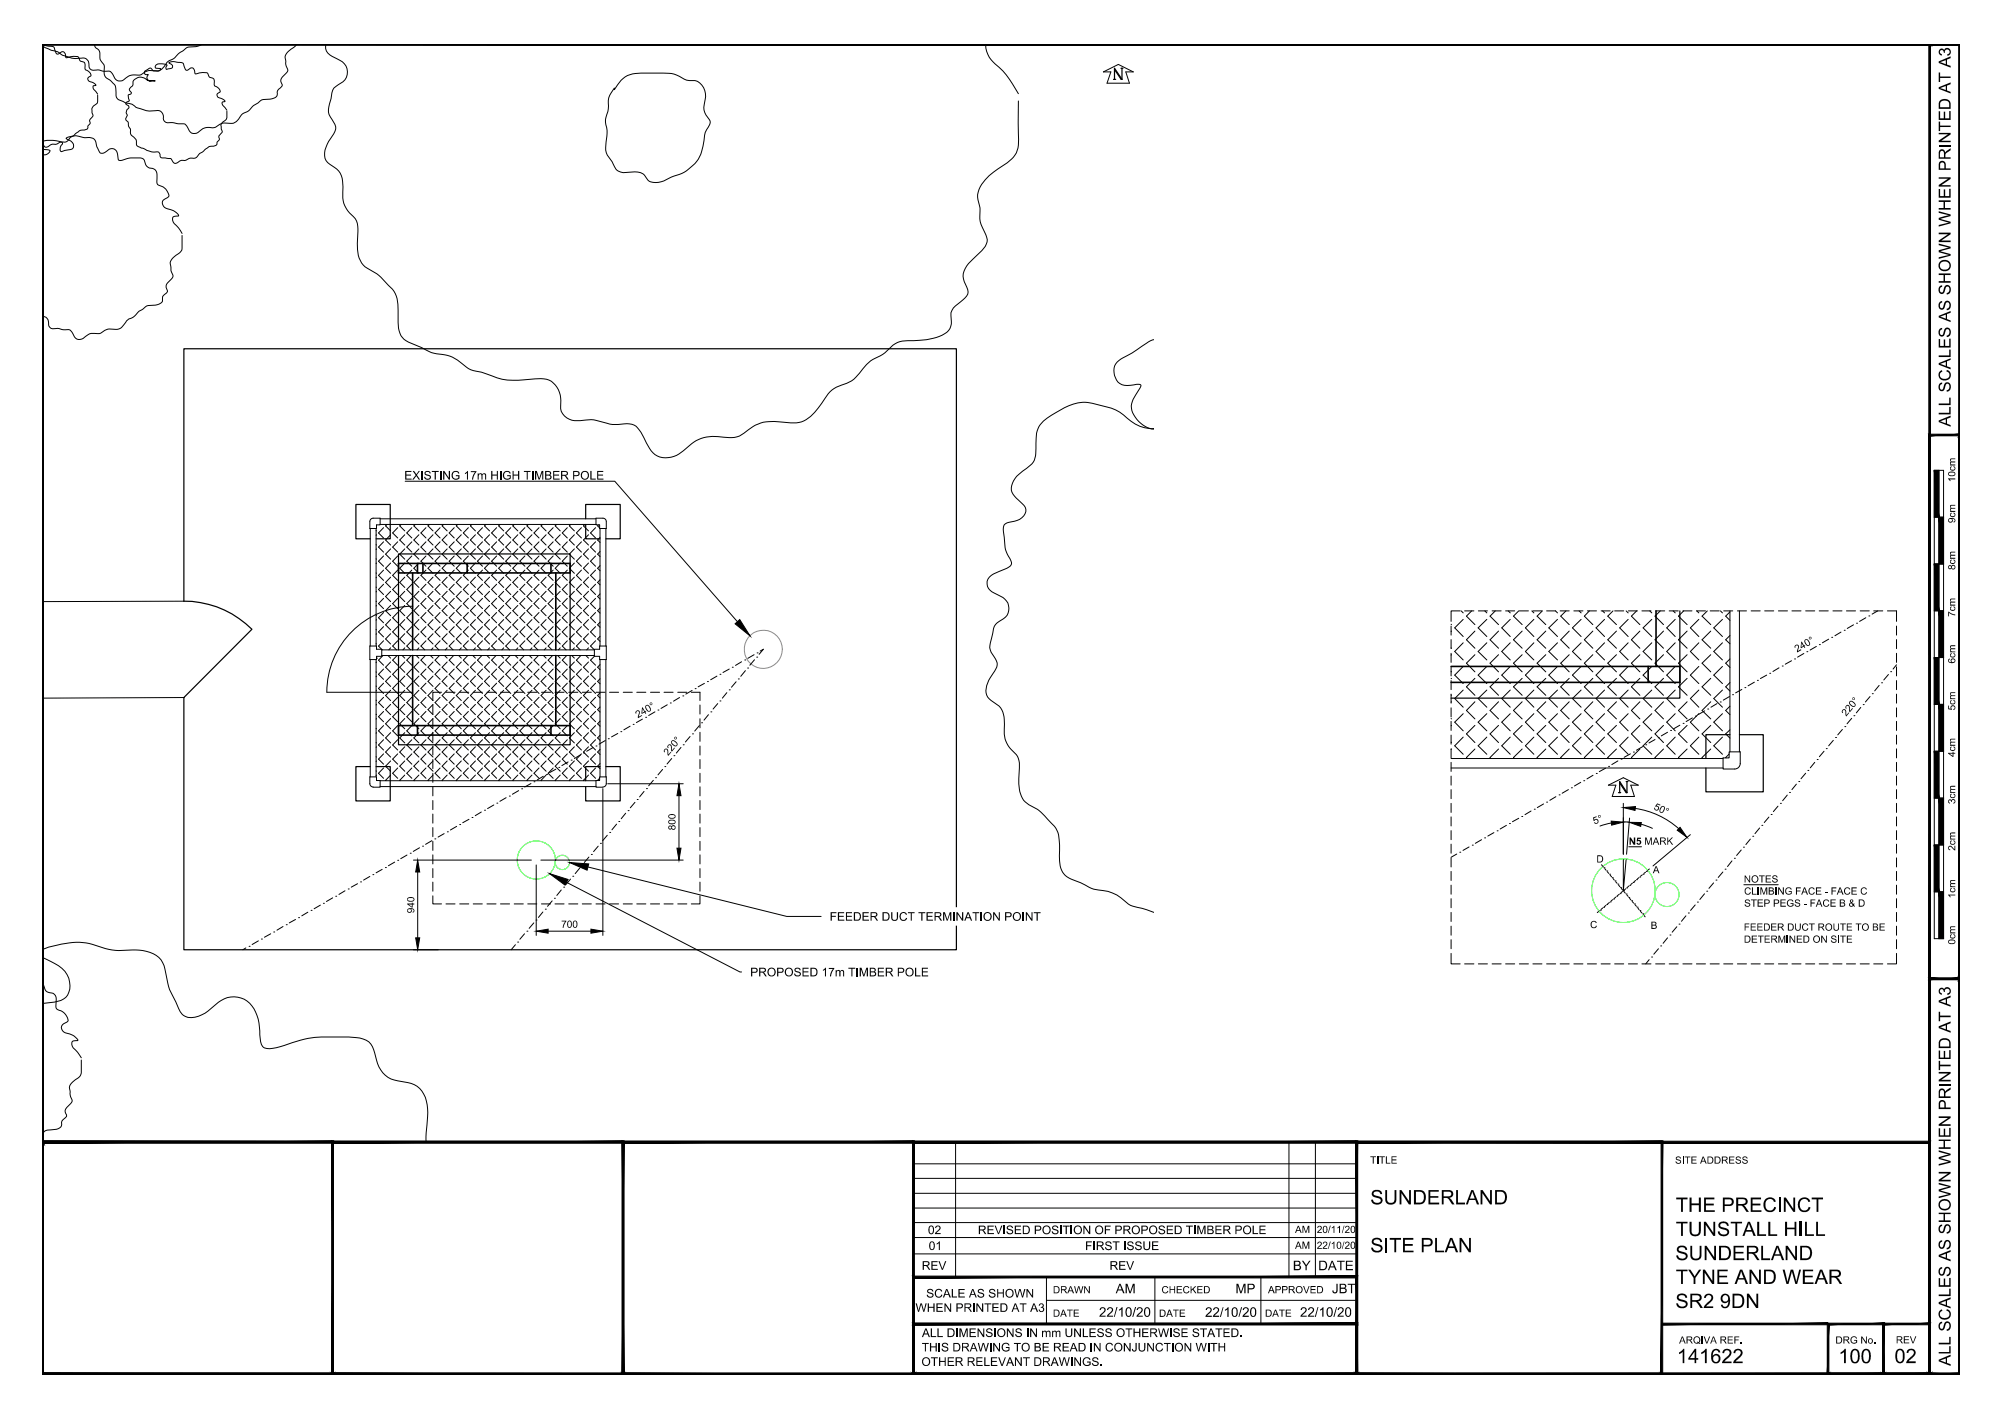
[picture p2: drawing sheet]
<svg xmlns="http://www.w3.org/2000/svg" width="420mm" height="297mm" viewBox="0 0 420 297" stroke-linecap="round" stroke-linejoin="round" font-family="sans-serif">
<defs><g id="words">
<g font-size="4.2">
<text x="287.3" y="252.5">SUNDERLAND</text>
<text x="351.4" y="254">THE PRECINCT</text>
<text x="287.3" y="262.5">SITE PLAN</text>
<text x="351.4" y="259.1">TUNSTALL HILL</text>
<text x="351.3" y="264.2">SUNDERLAND</text>
<text x="351.4" y="269.2">TYNE AND WEAR</text>
<text x="351.3" y="274.2">SR2 9DN</text>
<text x="351.6" y="285.7">141622</text>
<text x="385.4" y="285.7">100</text>
<text x="397.2" y="285.7">02</text>
</g>
<g font-size="3.5">
<text x="409" y="89.5" transform="rotate(-90 409 89.5)">ALL SCALES AS SHOWN WHEN PRINTED AT A3</text>
<text x="409" y="286.3" transform="rotate(-90 409 286.3)">ALL SCALES AS SHOWN WHEN PRINTED AT A3</text>
</g>
<g font-size="2.8">
<text x="271" y="266.3">BY</text>
<text x="276.4" y="266.3">DATE</text>
<text x="233.9" y="271.1">AM</text>
<text x="259" y="271.1">MP</text>
<text x="279.3" y="271.1">JBT</text>
<text x="230.4" y="276">22/10/20</text>
<text x="252.6" y="276.1">22/10/20</text>
<text x="272.6" y="276">22/10/20</text>
</g>
<g font-size="2.5">
<text x="84.7" y="100.5">EXISTING 17m HIGH TIMBER POLE</text>
<text x="173.9" y="193">FEEDER DUCT TERMINATION POINT</text>
<text x="157.3" y="204.7">PROPOSED 17m TIMBER POLE</text>
<text x="194.5" y="258.7">02</text>
<text x="194.7" y="262">01</text>
<text x="205" y="258.7">REVISED POSITION OF PROPOSED TIMBER POLE</text>
<text x="227.5" y="262">FIRST ISSUE</text>
<text x="193.2" y="266.2">REV</text>
<text x="232.6" y="266.2">REV</text>
<text x="192" y="275">WHEN PRINTED AT A3</text>
<text x="194.2" y="272">SCALE AS SHOWN</text>
<text x="193.3" y="280.3">ALL DIMENSIONS IN mm UNLESS OTHERWISE STATED.</text>
<text x="193.2" y="286.3">OTHER RELEVANT DRAWINGS.</text>
<text x="193.2" y="283.3">THIS DRAWING TO BE READ IN CONJUNCTION WITH</text>
</g>
<g font-size="2.1">
<text x="409.9" y="101.1" transform="rotate(-90 409.9 101.1)">10cm</text>
<text x="409.9" y="109.6" transform="rotate(-90 409.9 109.6)">9cm</text>
<text x="409.9" y="119.5" transform="rotate(-90 409.9 119.5)">8cm</text>
<text x="409.9" y="129.3" transform="rotate(-90 409.9 129.3)">7cm</text>
<text x="376.8" y="136.8" transform="rotate(-30 376.8 136.8)">240°</text>
<text x="409.9" y="139.1" transform="rotate(-90 409.9 139.1)">6cm</text>
<text x="409.9" y="148.9" transform="rotate(-90 409.9 148.9)">5cm</text>
<text x="133.7" y="150.6" transform="rotate(-30 133.7 150.6)">240°</text>
<text x="387" y="150.2" transform="rotate(-50 387 150.2)">220°</text>
<text x="140.1" y="158.5" transform="rotate(-50 140.1 158.5)">220°</text>
<text x="409.9" y="158.7" transform="rotate(-90 409.9 158.7)">4cm</text>
<text x="334.2" y="172.8" transform="rotate(-20 334.2 172.8)">5°</text>
<text x="346.6" y="169.6" transform="rotate(25 346.6 169.6)">50°</text>
<text x="409.9" y="168.6" transform="rotate(-90 409.9 168.6)">3cm</text>
<text x="141.6" y="174" transform="rotate(-90 141.6 174)">800</text>
<text x="341.5" y="177.1">N5 MARK</text>
<text x="409.9" y="178.4" transform="rotate(-90 409.9 178.4)">2cm</text>
<text x="334.7" y="180.8">D</text>
<text x="346.5" y="183">A</text>
<text x="365.6" y="185">NOTES</text>
<text x="86.9" y="191.4" transform="rotate(-90 86.9 191.4)">940</text>
<text x="365.7" y="187.5">CLIMBING FACE - FACE C</text>
<text x="365.7" y="190.1">STEP PEGS - FACE B &amp; D</text>
<text x="409.9" y="188.3" transform="rotate(-90 409.9 188.3)">1cm</text>
<text x="117.7" y="194.5">700</text>
<text x="333.4" y="194.6">C</text>
<text x="346.1" y="194.7">B</text>
<text x="365.6" y="195.1">FEEDER DUCT ROUTE TO BE</text>
<text x="365.6" y="197.6">DETERMINED ON SITE</text>
<text x="409.9" y="198" transform="rotate(-90 409.9 198)">0cm</text>
<text x="287.3" y="243.9">TITLE</text>
<text x="351.2" y="243.9">SITE ADDRESS</text>
<text x="271.5" y="261.8">AM</text>
<text x="271.5" y="258.4">AM</text>
<text x="276.1" y="261.8">22/10/20</text>
<text x="276.1" y="258.4">20/11/20</text>
<text x="220.8" y="271.1">DRAWN</text>
<text x="243.5" y="271.1">CHECKED</text>
<text x="265.9" y="271.1">APPROVED</text>
<text x="220.8" y="276">DATE</text>
<text x="243" y="276.1">DATE</text>
<text x="265.2" y="276">DATE</text>
<text x="352" y="281.6">ARQIVA REF.</text>
<text x="384.8" y="281.6">DRG No.</text>
<text x="397.5" y="281.6">REV</text>
</g>
</g></defs>
<!-- layer: FENCE PLAN -->
<path d="M38.6 73.1h161.9v126h-161.9v-52.9l14.2-14.3a20.1 20.1 0 0 0-14.2-5.9z" fill="none" stroke="#000" stroke-width=".25"/>
<!-- layer: DOORS WINDOWS -->
<path d="M86.5 127.1a18 18 0 0 0-18 18M68.5 145.1h18" fill="none" stroke="#000" stroke-width=".21"/>
<!-- layer: KERB TRACK ROAD -->
<path d="M38.6 126l-29.6 .1M38.6 146.2l-29.6 .1" fill="none" stroke="#000" stroke-width=".21"/>
<!-- layer: FOUNDATIONS -->
<path d="M77.6 112.9h-3v-7.2h7.2v7.2h-2.9M122.8 109.9v3h3M122.8 108.8v-3.1h7.2v7.2h-3M83.6 137.4v18.7h35.9v-18.7M83.6 136.2v-20.1h35.9v20.1M352.2 128.1v18.2h-48M362.7 154h-5v5M364.7 154h5v12h-12v-5M77.6 160.7h-3v7.2h7.2v-7.2h-2.9M125.8 160.7h-3v3M127 160.7h3v7.2h-7.2v-3" fill="none" stroke="#000" stroke-width=".25"/>
<!-- layer: WALL EXTERNAL -->
<g fill="none" stroke="#000" stroke-width=".34">
<path d="M83.6 118.1h35.9v2h-35.9zM87.5 118.1v2M88.7 118.1v2M97.9 118.1v2M115.5 118.1v2M86.5 120.1v16.1M86.5 137.4v14.7M116.5 120.1v16.1M116.5 137.4v14.7M304.2 139.7h48v3.3h-48M345.6 139.7v3.3M347.2 128.1v11.6"/>
<path d="M83.6 152.1h35.9v2h-35.9zM87.5 152.1v2M115.5 152.1v2"/>
</g>
<!-- layer: PROPOSED REMOVALS -->
<circle cx="160" cy="136.1" r="4" fill="none" stroke="#b88a5c" stroke-width=".21"/>
<!-- layer: LANDSCAPING -->
<g fill="none" stroke="#000" stroke-width=".21">
<path d="M9 10.2l.1 .4-.1 .3M19.8 9.4a.83 .83 0 0 0 .6 .8 1.63 1.63 0 0 1 .5 1.9l.5 .9a1.56 1.56 0 0 1 .4 1.9v.4a1.58 1.58 0 0 0 1.2 1.5l.3 .2a2.24 2.24 0 0 1 1 2.3 1.51 1.51 0 0 0 1.5 2l.6 .3 1.5 .4a2.17 2.17 0 0 0 1.5 .8 9.7 9.7 0 0 0 4 .4 1.4 1.4 0 0 1 .8 1.6 .94 .94 0 0 0 .9 .9h1l1.3 .3a1.6 1.6 0 0 1 1.8 .5l.2 .3a1.46 1.46 0 0 0 1.1 1.2 1.46 1.46 0 0 0 1.5-.7l.9-.5 1-.1a2.06 2.06 0 0 0 2.1-.6 3.8 3.8 0 0 1 2.7-.2 2.66 2.66 0 0 0 1.9-1.8l.2-.2a4.3 4.3 0 0 0 2.4-1.8l.9-.5a1.77 1.77 0 0 1 1.7-.8l1.3-.1a1.06 1.06 0 0 0 1-1.4l.3-.6 .3-.2a.67 .67 0 0 0 .3-1.1 1.01 1.01 0 0 1 .2-1.3l.6-.5a1.07 1.07 0 0 0 .5-1.1 2.93 2.93 0 0 1-.4-1.9 1.51 1.51 0 0 1 .6-1.8l1.6-1.4M20.5 19.9l-.1 1.7a1.65 1.65 0 0 0-1.1 2.1l.2 .6-.7 .9a.87 .87 0 0 1-.4 1.3v.5l-.7 .3a2.47 2.47 0 0 0-2.3 1.2l-.9 .5a1.3 1.3 0 0 1-1.6 .8h-.4a1.66 1.66 0 0 1-1.5 .4l-1.4 .7-.3-.2-.3-.6M42.2 9.4l-1.2 .4a2.86 2.86 0 0 0-2 .3l-1.4 1a4.7 4.7 0 0 1-2.4 1.8l-.4 .5a2.34 2.34 0 0 1-2.8 1.4h-.9l-.7 .3a2.4 2.4 0 0 1-2.5 .6h-.3a3.9 3.9 0 0 0-2 1.2 1.42 1.42 0 0 1-1.9-1.2l-.3-.5a1.43 1.43 0 0 0-1.6-.3h-.3a3 3 0 0 0-2-.2 .94 .94 0 0 1-.8-1.2 1.28 1.28 0 0 0-1.6-1.3 7.3 7.3 0 0 1-5-1.4 8.8 8.8 0 0 1-3.1-1.2l.3-.1 1.7 .2 .3 .2 .1 .3a1.29 1.29 0 0 0 .6 1.1l1.2-.5a1.01 1.01 0 0 1 .6 1.2 .81 .81 0 0 0 1-.1h1.5l.3 .3a.8 .8 0 0 0 .9 .8l.3 .2 .1 1.4a1.3 1.3 0 0 1 1.1 1.4l-.3 .1a.65 .65 0 0 0-.2 .8 .65 .65 0 0 0 .8 .3l.8 .7-.6 .1v.3l.1 .4 .9 1M68.3 9.4v.2a2.1 2.1 0 0 0 1.3 2.2l1.1 .6a2.82 2.82 0 0 1 2.1 2.6 2.82 2.82 0 0 1-1.9 2.8 2.78 2.78 0 0 0-1.5 2.9l-.3 1.1a3 3 0 0 0 .5 3.3l.3 .5a1.98 1.98 0 0 1 .1 2.5l-.7 1a4.5 4.5 0 0 0-.9 4.6l.7 .7a4.5 4.5 0 0 1 2.8 4.8 6.4 6.4 0 0 0 1 5l.4 .4a3.9 3.9 0 0 1 1.7 3.9 13.4 13.4 0 0 0 .3 5.6l.3 .5a4.2 4.2 0 0 0 2.4 2.2 9.9 9.9 0 0 1 3.4 3 5.8 5.8 0 0 1 2.1 5.3v1.2a6 6 0 0 0 .9 4.4l.3 .4a11.8 11.8 0 0 0 3.7 1.8l2.1 1 1.1 .3a8.4 8.4 0 0 1 6.1 2.7 5.3 5.3 0 0 0 3.3 1.1l1.1 .4a13.2 13.2 0 0 0 7.7 1.2 11 11 0 0 1 5.3 .1 5 5 0 0 1 2.4 5.4 3.1 3.1 0 0 0 3.6 3.1h.6a9.9 9.9 0 0 1 6.1 .7l1.8 .1 1.2-.1a3.1 3.1 0 0 1 3.6 1.7l.6 1.1a9.3 9.3 0 0 0 2.3 3.6 5 5 0 0 0 6-.8l.9-.8a7.9 7.9 0 0 1 7.5-2 5.4 5.4 0 0 0 5.2-1.6 7.9 7.9 0 0 1 6.5-1.7 8.2 8.2 0 0 0 5.2-.2l.4-.2a13.3 13.3 0 0 0 4-4.5 6.4 6.4 0 0 1 4.5-3.2l.5-.2a6.6 6.6 0 0 0 2.9-2.8l1.6-1.7 1-.5a9 9 0 0 0 3.7-2.8l1-.5 1-.3a23.5 23.5 0 0 0 8.3-1.2 2.89 2.89 0 0 0 2-2.9 3.3 3.3 0 0 1 1.8-4.1l.5-.4a2.11 2.11 0 0 0 .6-3.3 3.5 3.5 0 0 1 .7-4.4l2.8-2.7a2.75 2.75 0 0 0 .5-3.8 6.9 6.9 0 0 1-.9-5.1l-.2-.5a4.8 4.8 0 0 1 1.3-5.4 19.7 19.7 0 0 1 4.6-3.6 5 5 0 0 0 2.4-4.8l-.1-8.1M128.8 18.5a4.2 4.2 0 0 0-1.2 3.7l-.4 1.8a3.5 3.5 0 0 0 0 2.8v1.7a6.4 6.4 0 0 0 .1 4l1.3 2a2.48 2.48 0 0 0 3.3 1.6 3.9 3.9 0 0 1 3.1 .5l.2 .2a2.27 2.27 0 0 0 2.9 1.4l1.1-.3 1.5-.8a8.5 8.5 0 0 0 6.9-7.6 7.3 7.3 0 0 1 1.3-3.6l-.2-.8a3.8 3.8 0 0 1-.8-4.3 3.1 3.1 0 0 0-3.3-3.9 6.3 6.3 0 0 1-2.7-1.2 5.8 5.8 0 0 0-2.8-.4h-2.4a11.5 11.5 0 0 0-5.1 .5 6.7 6.7 0 0 0-2.8 3M206.7 9.4a5.8 5.8 0 0 0 2.8 4.7 18.6 18.6 0 0 1 4 5.5M9 29.6a5.8 5.8 0 0 1 4.1 .4v.1a1.04 1.04 0 0 0-.2 1.7l1.4-.4a.95 .95 0 0 0 1.2-.6 .95 .95 0 0 0-.6-1.2l-1-.6a3.9 3.9 0 0 1 3.6-.2h1.3a1.4 1.4 0 0 1 1.4 1.6l.7 1.6a1.2 1.2 0 0 0 1.6-.4 1.23 1.23 0 0 1 1.4-.4 1.23 1.23 0 0 1 .8 1.2l.1 1 .4 .3a7.6 7.6 0 0 1 4.8-.4l.3 .3a1.67 1.67 0 0 0 1.7 1.7 1.59 1.59 0 0 1 .9 2.1v.7a1.36 1.36 0 0 0 1.3 1.1 2.57 2.57 0 0 1 1.2 2l-.2 .2a1.26 1.26 0 0 0-1.2 1.1 1.62 1.62 0 0 0 1.8 1.4l.9 .5 .8 .8-.1 .1-.9 .1-.3 .2a1.46 1.46 0 0 0 .8 1.7l1.2 1.6M9 31.3l1.4 .2a.91 .91 0 0 1-1.3 .9h-.1M47.6 23.1l-1-1.4v-.3l.5-.1v-.2l-.8-.5a.71 .71 0 0 1-.7-1l.6-.3a1.51 1.51 0 0 0-1.2-1.3l-.1-1-.2-.5a1.23 1.23 0 0 1-1.2-1.2 4.8 4.8 0 0 0-2.5 .2l-.2-.4a.73 .73 0 0 0-.7-.9l-1 .5-.7-1.4-.7-.2a3.4 3.4 0 0 0-2.3 0l.8 .7-.1 .4-1.2 .4-.1-.5 .2-.4a2.64 2.64 0 0 0-2.2-.1l-.3 .3 .1 .3 1.1 .2-.1 .2a1.3 1.3 0 0 1-1.8-.1l-.3-.2-.5 .2a.87 .87 0 0 0-.7 .7l.2 .4 .6 .1a.74 .74 0 0 0-.2 .9 .74 .74 0 0 0 .8 .4h.8l-.6-.1a1.63 1.63 0 0 1-1.7-.6 1.64 1.64 0 0 0-2.4 1.6l-.7 .8 .4 .7v.3l-.6 .2 .2 1.2-.6 .3-.1 .3 .5 .4 .1 .5a1.09 1.09 0 0 0-.3 1.6 .79 .79 0 0 0-.3 .8 .79 .79 0 0 0 .5 .6v.2a1.26 1.26 0 0 0 .4 1.2l.1 .3a1.1 1.1 0 0 0 .7 1.4 1.71 1.71 0 0 1 .5 1.7l.4 .3 1 .4a5.1 5.1 0 0 0 3.1 .7l.5 .5v.6l.2 .2 2 .1 .7 1 .7-.1a1.41 1.41 0 0 1 1.5-.4l.3-.1a2.27 2.27 0 0 1 1.9-.5l1-.9 .5-.3a4 4 0 0 1 2-1.3 .84 .84 0 0 0 1.1-.8l.5-.5a1.03 1.03 0 0 1 .6-1.5l-.2-.9a1.2 1.2 0 0 1 .8-1.7l.4-.5v-1.4M38.2 49.4l-.1 3-.4 .5-.8 .6a1.95 1.95 0 0 0-1.1 2.6 2.09 2.09 0 0 0 .5 1.6 1.23 1.23 0 0 1-.6 1.1 1.51 1.51 0 0 0-.6 2.2l-.2 .4a1.35 1.35 0 0 0-.8 1.8l-.8 .6-.7 .2a2.86 2.86 0 0 0-2.1 .3l-.8 .6a2.82 2.82 0 0 0-1.5 1.4l-1.2 .5-.6 .8a2.48 2.48 0 0 1-1.8 1.4h-.4a3.1 3.1 0 0 0-3.1 .9h-.3a3.2 3.2 0 0 0-3.4 1.1l-.3 .1a1.36 1.36 0 0 1-1.8-1.2l-.4-.5a1.43 1.43 0 0 0-1.5-.3h-.4a3 3 0 0 0-2-.2 1 1 0 0 1-.8-1.2 1.24 1.24 0 0 0-1.2-1.4M241.9 71.2l-1.1 .5-3.5 2.3-1.9 1.1a3 3 0 0 0-1.9 2.9 3 3 0 0 0 2.2 2.8l3.1-.2h.3l.1 .3a15.2 15.2 0 0 0-2 4.2 5.6 5.6 0 0 0 4.7 4.9"/>
<path d="M241.9 89.8a8 8 0 0 1-6.3-2.8 9.2 9.2 0 0 0-4.6-2 8.7 8.7 0 0 0-7.8 .5l-2.7 1.5a5.5 5.5 0 0 0-3.3 5.9v1.1a3.9 3.9 0 0 1-1.9 4.2 5.4 5.4 0 0 0-3.3 4.5l.4 .9 1.1 1.2a2.94 2.94 0 0 1 1.6 2.4 2.95 2.95 0 0 1-2.4 2.1 2.88 2.88 0 0 0-2.2 .8 4.2 4.2 0 0 0 .1 2.5 7.8 7.8 0 0 0 1.3 5 1.08 1.08 0 0 1-.8 1.5l-.5 .2a7.3 7.3 0 0 0-3.2 1.7 2.07 2.07 0 0 0 1 3.3 5.1 5.1 0 0 1 2.6 1.7 2.79 2.79 0 0 1-1.5 4.3 2.64 2.64 0 0 0-1.4 2.5l-.2 1a3.2 3.2 0 0 0 .5 3.8 2.41 2.41 0 0 1-.2 3.5 5.1 5.1 0 0 0-1.3 4.6 6.2 6.2 0 0 0 2.6 2.3 5.9 5.9 0 0 1 1.1 4.9 6 6 0 0 0 2.5 5.3l.2 .4a4.6 4.6 0 0 1 .4 2.4 10.8 10.8 0 0 0 .5 5.9 3.3 3.3 0 0 0 1.5 1.8 11.9 11.9 0 0 1 4.7 3.9 5.3 5.3 0 0 1 1.8 4.5v1.2a6.5 6.5 0 0 0 .8 4.9l1.1 .9 3.4 1.4a6.7 6.7 0 0 0 3.8 1.2 8.7 8.7 0 0 1 5.3 2.8 7.1 7.1 0 0 0 2.9 .9l2.4 .9M9 199a17.7 17.7 0 0 1 10.3-1 16.8 16.8 0 0 0 9.2 1.1 6.9 6.9 0 0 1 5.3 2.1 6.8 6.8 0 0 1 1.1 3.4 12.8 12.8 0 0 0 2 5.4 4.7 4.7 0 0 0 1.9 3 4.8 4.8 0 0 0 4.8-1 11.3 11.3 0 0 1 4.1-2.9 5 5 0 0 1 6.2 3.8l.4 1.6 .3 3.9 .3 .8a1.37 1.37 0 0 0 1.6 .6l2.2-.4a25.6 25.6 0 0 1 11.4-2h1.5a12.4 12.4 0 0 1 5.2 .7 3.5 3.5 0 0 1 1.8 2.6 7.2 7.2 0 0 0 2.8 5.1l1.3 .6 1.4 .3a5.3 5.3 0 0 1 4.7 2.7 10.3 10.3 0 0 1 .7 6.4l-.1 3.6M9 200.7l1.7 .8a6 6 0 0 1 3.9 4.4 3.3 3.3 0 0 1-3.1 4.2l-2.5 .3M9 206.2l.1 .2a1.85 1.85 0 0 0 2.1 1.8 1.61 1.61 0 0 1 .6 2l-.1 .7a.92 .92 0 0 0 1.1 1 2.57 2.57 0 0 1 1.5 2.1l-.3 .2a1.39 1.39 0 0 0-1.1 1.2 1.64 1.64 0 0 0 1.7 1.3l.9 .5 .8 .8-.1 .1-.9 .1-.2 .4a1.62 1.62 0 0 0 .8 1.5l1.1 1.6M17 222.2v3a2.07 2.07 0 0 1-1.2 1.2 1.89 1.89 0 0 0-1.1 2.5 2.99 2.99 0 0 0 .4 1.9l-.6 .8a1.47 1.47 0 0 0-.7 1.8l.2 .3a1.85 1.85 0 0 1-1 1.3l-.1 .3a1.2 1.2 0 0 1-1.5 1.5l-.8 .1a1.7 1.7 0 0 0-1.6 .6"/>
</g>
<!-- layer: STEELWORK -->
<g fill="none" stroke="#000" stroke-width=".21">
<path d="M77.6 110.8v24.6M78.2 108.6h1.5v1.4h-.8v.8h-1.4v-1.5a.7 .7 0 0 1 .7-.7M78.9 111.2v.1M78.9 114.2v.1M78.9 117.1v.1M78.9 110.8v24.6M78.9 112.1v.1M78.9 115.1v.1M78.9 118v.2M79.7 109.9h45.3M79.7 108.8h45.3M80.4 110.6l-1 1.1 1 1.1"/>
<path d="M80.4 113.6l-1 1.1 1 1M80.4 116.5l-1 1.1 1 1.1M80.4 119.5l-1 1.1 1 1.1M81.1 109.9l-.3 .3 1.1 1.1M81.9 112.1l-1.1 1.1 1.1 1.1M81.9 115.1l-1.1 1.1 1.1 1M81.9 118l-1.1 1.1 1.1 1.1M83.4 110.6l-1.1 1.1 1.1 1.1M83.4 113.6l-1.1 1.1 1.1 1M83.4 116.5l-1.1 1.1 1.1 1.1M83.4 119.5l-1.1 1.1 1.1 1.1M84.1 109.9l-.3 .3 1.1 1.1"/>
<path d="M84.9 112.1l-1.1 1.1 1.1 1.1M84.9 115.1l-1.1 1.1 1.1 1M84.9 118l-1.1 1.1 1.1 1.1M86.3 110.6l-1 1.1 1 1.1M86.3 113.6l-1 1.1 1 1M86.3 116.5l-1 1.1 1 1.1M86.3 119.5l-1 1.1 1 1.1M87.1 109.9l-.3 .3 1 1.1M87.8 112.1l-1 1.1 1 1.1M87.8 115.1l-1 1.1 1 1M87.8 118l-1 1.1 1 1.1M89.3 110.6l-1 1.1 1 1.1"/>
<path d="M89.3 113.6l-1 1.1 1 1M89.3 116.5l-1 1.1 1 1.1M89.3 119.5l-1 1.1 1 1.1M90 109.9l-.3 .3 1.1 1.1M90.8 112.1l-1.1 1.1 1.1 1.1M90.8 115.1l-1.1 1.1 1.1 1M90.8 118l-1.1 1.1 1.1 1.1M92.3 110.6l-1.1 1.1 1.1 1.1M92.3 113.6l-1.1 1.1 1.1 1M92.3 116.5l-1.1 1.1 1.1 1.1M92.3 119.5l-1.1 1.1 1.1 1.1M93 109.9l-.3 .3 1.1 1.1"/>
<path d="M93.8 112.1l-1.1 1.1 1.1 1.1M93.8 115.1l-1.1 1.1 1.1 1M93.8 118l-1.1 1.1 1.1 1.1M95.2 110.6l-1 1.1 1 1.1M95.2 113.6l-1 1.1 1 1M95.2 116.5l-1 1.1 1 1.1M95.2 119.5l-1 1.1 1 1.1M96 109.9l-.3 .3 1 1.1M96.7 112.1l-1 1.1 1 1.1M96.7 115.1l-1 1.1 1 1M96.7 118l-1 1.1 1 1.1M98.2 110.6l-1.1 1.1 1.1 1.1"/>
<path d="M98.2 113.6l-1.1 1.1 1.1 1M98.2 116.5l-1.1 1.1 1.1 1.1M98.2 119.5l-1.1 1.1 1.1 1.1M98.9 109.9l-.3 .3 1.1 1.1M99.7 112.1l-1.1 1.1 1.1 1.1M99.7 115.1l-1.1 1.1 1.1 1M99.7 118l-1.1 1.1 1.1 1.1M101.2 110.6l-1.1 1.1 1.1 1.1M101.2 113.6l-1.1 1.1 1.1 1M101.2 116.5l-1.1 1.1 1.1 1.1M101.2 119.5l-1.1 1.1 1.1 1.1M101.9 109.9l-.3 .3 1 1.1"/>
<path d="M102.6 112.1l-1 1.1 1 1.1M102.6 115.1l-1 1.1 1 1M102.6 118l-1 1.1 1 1.1M104.1 110.6l-1 1.1 1 1.1M104.1 113.6l-1 1.1 1 1M104.1 116.5l-1 1.1 1 1.1M104.1 119.5l-1 1.1 1 1.1M104.8 109.9l-.3 .3 1.1 1.1M105.6 112.1l-1.1 1.1 1.1 1.1M105.6 115.1l-1.1 1.1 1.1 1M105.6 118l-1.1 1.1 1.1 1.1M107.1 110.6l-1.1 1.1 1.1 1.1"/>
<path d="M107.1 113.6l-1.1 1.1 1.1 1M107.1 116.5l-1.1 1.1 1.1 1.1M107.1 119.5l-1.1 1.1 1.1 1.1M107.8 109.9l-.3 .3 1.1 1.1M108.6 112.1l-1.1 1.1 1.1 1.1M108.6 115.1l-1.1 1.1 1.1 1M108.6 118l-1.1 1.1 1.1 1.1M110.1 110.6l-1.1 1.1 1.1 1.1M110.1 113.6l-1.1 1.1 1.1 1M110.1 116.5l-1.1 1.1 1.1 1.1M110.1 119.5l-1.1 1.1 1.1 1.1M110.8 109.9l-.3 .3 1 1.1"/>
<path d="M111.5 112.1l-1 1.1 1 1.1M111.5 115.1l-1 1.1 1 1M111.5 118l-1 1.1 1 1.1M113 110.6l-1 1.1 1 1.1M113 113.6l-1 1.1 1 1M113 116.5l-1 1.1 1 1.1M113 119.5l-1 1.1 1 1.1M113.7 109.9l-.3 .3 1.1 1.1M114.5 112.1l-1.1 1.1 1.1 1.1M114.5 115.1l-1.1 1.1 1.1 1M114.5 118l-1.1 1.1 1.1 1.1M116 110.6l-1.1 1.1 1.1 1.1"/>
<path d="M116 113.6l-1.1 1.1 1.1 1M116 116.5l-1.1 1.1 1.1 1.1M116 119.5l-1.1 1.1 1.1 1.1M116.7 109.9l-.3 .3 1.1 1.1M117.5 112.1l-1.1 1.1 1.1 1.1M117.5 115.1l-1.1 1.1 1.1 1M117.5 118l-1.1 1.1 1.1 1.1M118.9 110.6l-1 1.1 1 1.1M118.9 113.6l-1 1.1 1 1M118.9 116.5l-1 1.1 1 1.1M118.9 119.5l-1 1.1 1 1.1M119.7 109.9l-.3 .3 1 1.1"/>
<path d="M120.4 112.1l-1 1.1 1 1.1M120.4 115.1l-1 1.1 1 1M120.4 118l-1 1.1 1 1.1M121.9 110.6l-1.1 1.1 1.1 1.1M121.9 113.6l-1.1 1.1 1.1 1M121.9 116.5l-1.1 1.1 1.1 1.1M121.9 119.5l-1.1 1.1 1.1 1.1M122.6 109.9l-.3 .3 1.1 1.1M123.4 112.1l-1.1 1.1 1.1 1.1M123.4 115.1l-1.1 1.1 1.1 1M123.4 118l-1.1 1.1 1.1 1.1M124.9 110.6l-1.1 1.1 1.1 1.1"/>
<path d="M124.9 113.6l-1.1 1.1 1.1 1M124.9 116.5l-1.1 1.1 1.1 1.1M124.9 119.5l-1.1 1.1 1.1 1.1M125.5 110l-.2 .2 .4 .5M125.8 112.6l-.5 .6 .5 .5M125.8 115.6l-.5 .6 .5 .5M125.8 118.6l-.5 .5 .5 .5M125.8 110.8v24.6M126.4 108.6h-1.4v1.4h.7v.8h1.4v-1.5a.7 .7 0 0 0-.7-.7M127 110.8v24.6M77.5 135.4h1.4v.7h1.1v1.5h-1.1v.7h-1.4zM77.6 138.3v24.6"/>
<path d="M78.9 120.1v.1M78.9 123.1h.1M78.9 126v.1M78.9 129v.1M78.9 132h.1M78.9 134.9v.1M78.9 138.3v24.6M78.9 138h.1M78.9 121v.1M78.9 124v.1M78.9 126.9v.1M78.9 129.9v.1"/>
<path d="M78.9 132.8v.2M78.9 138.8v.1M80 136.1l.2 .1M80 137.4h44.6M80.3 137.4l-.9 1 1 1M80.4 122.5l-1 1.1 1 1M80.4 125.4l-1 1.1 1 1.1M80.4 128.4l-1 1.1 1 1.1M80.4 131.4l-1 1.1 1 1M80.4 134.3l-1 1.1 .6 .7M81.4 137.4l.5 .6M81.9 121l-1.1 1.1 1.1 1"/>
<path d="M81.9 124l-1.1 1.1 1.1 1M81.9 126.9l-1.1 1.1 1.1 1.1M81.9 129.9l-1.1 1.1 1.1 1M81.9 132.8l-1.1 1.1 1.1 1.1M81.9 138.8l-1.1 1.1 1.1 1M81.9 135.8l-.4 .4M83.3 137.4l-1 1 1.1 1M83.4 122.5l-1.1 1.1 1.1 1M83.4 125.4l-1.1 1.1 1.1 1.1M83.4 128.4l-1.1 1.1 1.1 1.1M83.4 131.4l-1.1 1.1 1.1 1M83.4 134.3l-1.1 1.1 .8 .8"/>
<path d="M84.3 137.4l.6 .6M84.9 121l-1.1 1.1 1.1 1M84.9 124l-1.1 1.1 1.1 1M84.9 126.9l-1.1 1.1 1.1 1.1M84.9 129.9l-1.1 1.1 1.1 1M84.9 132.8l-1.1 1.1 1.1 1.1M84.9 138.8l-1.1 1.1 1.1 1M84.9 135.8l-.4 .4M86.2 137.4l-.9 1 1 1M86.3 122.5l-1 1.1 1 1M86.3 125.4l-1 1.1 1 1.1M86.3 128.4l-1 1.1 1 1.1"/>
<path d="M86.3 131.4l-1 1.1 1 1M86.3 134.3l-1 1.1 .8 .8M87.3 137.4l.5 .6M87.8 121l-1 1.1 1 1M87.8 124l-1 1.1 1 1M87.8 126.9l-1 1.1 1 1.1M87.8 129.9l-1 1.1 1 1M87.8 132.8l-1 1.1 1 1.1M87.8 138.8l-1 1.1 1 1M87.8 135.8l-.4 .4M89.2 137.4l-.9 1 1 1M89.3 122.5l-1 1.1 1 1"/>
<path d="M89.3 125.4l-1 1.1 1 1.1M89.3 128.4l-1 1.1 1 1.1M89.3 131.4l-1 1.1 1 1M89.3 134.3l-1 1.1 .8 .8M90.2 137.4l.6 .6M90.8 121l-1.1 1.1 1.1 1M90.8 124l-1.1 1.1 1.1 1M90.8 126.9l-1.1 1.1 1.1 1.1M90.8 129.9l-1.1 1.1 1.1 1M90.8 132.8l-1.1 1.1 1.1 1.1M90.8 138.8l-1.1 1.1 1.1 1M90.8 135.8l-.4 .4"/>
<path d="M92.1 137.4l-.9 1 1.1 1M92.3 122.5l-1.1 1.1 1.1 1M92.3 125.4l-1.1 1.1 1.1 1.1M92.3 128.4l-1.1 1.1 1.1 1.1M92.3 131.4l-1.1 1.1 1.1 1M92.3 134.3l-1.1 1.1 .8 .8M93.2 137.4l.6 .6M93.8 121l-1.1 1.1 1.1 1M93.8 124l-1.1 1.1 1.1 1M93.8 126.9l-1.1 1.1 1.1 1.1M93.8 129.9l-1.1 1.1 1.1 1M93.8 132.8l-1.1 1.1 1.1 1.1"/>
<path d="M93.8 138.8l-1.1 1.1 1.1 1M93.8 135.8l-.4 .4M95.1 137.4l-.9 1 1 1M95.2 122.5l-1 1.1 1 1M95.2 125.4l-1 1.1 1 1.1M95.2 128.4l-1 1.1 1 1.1M95.2 131.4l-1 1.1 1 1M95.2 134.3l-1 1.1 .8 .8M96.2 137.4l.5 .6M96.7 121l-1 1.1 1 1M96.7 124l-1 1.1 1 1M96.7 126.9l-1 1.1 1 1.1"/>
<path d="M96.7 129.9l-1 1.1 1 1M96.7 132.8l-1 1.1 1 1.1M96.7 138.8l-1 1.1 1 1M96.7 135.8l-.4 .4M98.1 137.4l-1 1 1.1 1M98.2 122.5l-1.1 1.1 1.1 1M98.2 125.4l-1.1 1.1 1.1 1.1M98.2 128.4l-1.1 1.1 1.1 1.1M98.2 131.4l-1.1 1.1 1.1 1M98.2 134.3l-1.1 1.1 .8 .8M99.1 137.4l.6 .6M99.7 121l-1.1 1.1 1.1 1"/>
<path d="M99.7 124l-1.1 1.1 1.1 1M99.7 126.9l-1.1 1.1 1.1 1.1M99.7 129.9l-1.1 1.1 1.1 1M99.7 132.8l-1.1 1.1 1.1 1.1M99.7 138.8l-1.1 1.1 1.1 1M99.7 135.8l-.4 .4M101 137.4l-.9 1 1.1 1M101.2 122.5l-1.1 1.1 1.1 1M101.2 125.4l-1.1 1.1 1.1 1.1M101.2 128.4l-1.1 1.1 1.1 1.1M101.2 131.4l-1.1 1.1 1.1 1M101.2 134.3l-1.1 1.1 .8 .8"/>
<path d="M102.1 137.4l.5 .6M102.6 121l-1 1.1 1 1M102.6 124l-1 1.1 1 1M102.6 126.9l-1 1.1 1 1.1M102.6 129.9l-1 1.1 1 1M102.6 132.8l-1 1.1 1 1.1M102.6 138.8l-1 1.1 1 1M102.6 135.8l-.3 .4M104 137.4l-.9 1 1 1M104.1 122.5l-1 1.1 1 1M104.1 125.4l-1 1.1 1 1.1M104.1 128.4l-1 1.1 1 1.1"/>
<path d="M104.1 131.4l-1 1.1 1 1M104.1 134.3l-1 1.1 .8 .8M105.1 137.4l.5 .6M105.6 121l-1.1 1.1 1.1 1M105.6 124l-1.1 1.1 1.1 1M105.6 126.9l-1.1 1.1 1.1 1.1M105.6 129.9l-1.1 1.1 1.1 1M105.6 132.8l-1.1 1.1 1.1 1.1M105.6 138.8l-1.1 1.1 1.1 1M105.6 135.8l-.4 .4M107 137.4l-1 1 1.1 1M107.1 122.5l-1.1 1.1 1.1 1"/>
<path d="M107.1 125.4l-1.1 1.1 1.1 1.1M107.1 128.4l-1.1 1.1 1.1 1.1M107.1 131.4l-1.1 1.1 1.1 1M107.1 134.3l-1.1 1.1 .8 .8M108 137.4l.6 .6M108.6 121l-1.1 1.1 1.1 1M108.6 124l-1.1 1.1 1.1 1M108.6 126.9l-1.1 1.1 1.1 1.1M108.6 129.9l-1.1 1.1 1.1 1M108.6 132.8l-1.1 1.1 1.1 1.1M108.6 138.8l-1.1 1.1 1.1 1M108.6 135.8l-.4 .4"/>
<path d="M109.9 137.4l-.9 1 1.1 1M110.1 122.5l-1.1 1.1 1.1 1M110.1 125.4l-1.1 1.1 1.1 1.1M110.1 128.4l-1.1 1.1 1.1 1.1M110.1 131.4l-1.1 1.1 1.1 1M110.1 134.3l-1.1 1.1 .8 .8M111 137.4l.5 .6M111.5 121l-1 1.1 1 1M111.5 124l-1 1.1 1 1M111.5 126.9l-1 1.1 1 1.1M111.5 129.9l-1 1.1 1 1M111.5 132.8l-1 1.1 1 1.1"/>
<path d="M111.5 138.8l-1 1.1 1 1M111.5 135.8l-.3 .4M112.9 137.4l-.9 1 1 1M113 122.5l-1 1.1 1 1M113 125.4l-1 1.1 1 1.1M113 128.4l-1 1.1 1 1.1M113 131.4l-1 1.1 1 1M113 134.3l-1 1.1 .8 .8M113.9 137.4l.6 .6M114.5 121l-1.1 1.1 1.1 1M114.5 124l-1.1 1.1 1.1 1M114.5 126.9l-1.1 1.1 1.1 1.1"/>
<path d="M114.5 129.9l-1.1 1.1 1.1 1M114.5 132.8l-1.1 1.1 1.1 1.1M114.5 138.8l-1.1 1.1 1.1 1M114.5 135.8l-.4 .4M115.9 137.4l-1 1 1.1 1M116 122.5l-1.1 1.1 1.1 1M116 125.4l-1.1 1.1 1.1 1.1M116 128.4l-1.1 1.1 1.1 1.1M116 131.4l-1.1 1.1 1.1 1M116 134.3l-1.1 1.1 .8 .8M116.9 137.4l.6 .6M117.5 121l-1.1 1.1 1.1 1"/>
<path d="M117.5 124l-1.1 1.1 1.1 1M117.5 126.9l-1.1 1.1 1.1 1.1M117.5 129.9l-1.1 1.1 1.1 1M117.5 132.8l-1.1 1.1 1.1 1.1M117.5 138.8l-1.1 1.1 1.1 1M117.5 135.8l-.4 .4M118.8 137.4l-.9 1 1 1M118.9 122.5l-1 1.1 1 1M118.9 125.4l-1 1.1 1 1.1M118.9 128.4l-1 1.1 1 1.1M118.9 131.4l-1 1.1 1 1M118.9 134.3l-1 1.1 .8 .8"/>
<path d="M119.9 137.4l.5 .6M120.4 121l-1 1.1 1 1M120.4 124l-1 1.1 1 1M120.4 126.9l-1 1.1 1 1.1M120.4 129.9l-1 1.1 1 1M120.4 132.8l-1 1.1 1 1.1M120.4 138.8l-1 1.1 1 1M120.4 135.8l-.4 .4M121.8 137.4l-1 1 1.1 1M121.9 122.5l-1.1 1.1 1.1 1M121.9 125.4l-1.1 1.1 1.1 1.1M121.9 128.4l-1.1 1.1 1.1 1.1"/>
<path d="M121.9 131.4l-1.1 1.1 1.1 1M121.9 134.3l-1.1 1.1 .9 .8M122.8 137.4l.6 .6M123.4 121l-1.1 1.1 1.1 1M123.4 124l-1.1 1.1 1.1 1M123.4 126.9l-1.1 1.1 1.1 1.1M123.4 129.9l-1.1 1.1 1.1 1M123.4 132.8l-1.1 1.1 1.1 1.1M123.4 138.8l-1.1 1.1 1.1 1M123.4 135.8l-.4 .4M124.6 136.1h1.1v-.7h1.4v2.9h-1.4v-.7h-1.1zM124.6 137.6l-.8 .8 1.1 1"/>
<path d="M124.9 122.5l-1.1 1.1 1.1 1M124.9 125.4l-1.1 1.1 1.1 1.1M124.9 128.4l-1.1 1.1 1.1 1.1M124.9 131.4l-1.1 1.1 1.1 1M124.9 134.3l-1.1 1.1 .8 .8h-44.6M125.8 121.5l-.5 .6 .5 .5M125.8 124.5l-.5 .6 .5 .5M125.8 127.5l-.5 .5 .5 .5M125.8 130.4l-.5 .6 .5 .5M125.8 133.4l-.5 .5 .5 .6M125.8 139.3l-.5 .6 .5 .5M125.8 138.3v24.6"/>
<path d="M127 138.3v24.6M304.2 130.9h.1M304.2 135.8l.1 .1M304.3 132.3l-.1 .1M304.3 137.2l-.1 .1M306.4 128.1l.4 .4M306.8 129.8l-1.8 1.8 1.8 1.8M306.8 134.7l-1.8 1.9 1.8 1.7M306.8 139.7l-1.8 1.8 1.8 1.8M308.6 128.1l-1.1 1.1 1.7 1.7M309.2 132.3l-1.7 1.8 1.7 1.8M309.2 137.2l-1.7 1.8 1.7 1.8"/>
<path d="M311.3 128.1l.4 .4M311.7 129.8l-1.8 1.8 1.8 1.8M311.7 134.7l-1.8 1.9 1.8 1.7M311.7 139.7l-1.8 1.8 1.8 1.8M313.5 128.1l-1.1 1.1 1.8 1.7M314.2 132.3l-1.8 1.8 1.8 1.8M314.2 137.2l-1.8 1.8 1.8 1.8M316.2 128.1l.4 .4M316.6 129.8l-1.7 1.8 1.7 1.8M316.6 134.7l-1.7 1.9 1.7 1.7M316.6 139.7l-1.7 1.8 1.7 1.8M318.4 128.1l-1.1 1.1 1.8 1.7"/>
<path d="M319.1 132.3l-1.8 1.8 1.8 1.8M319.1 137.2l-1.8 1.8 1.8 1.8M321.2 128.1l.4 .4M321.6 129.8l-1.8 1.8 1.8 1.8M321.6 134.7l-1.8 1.9 1.8 1.7M321.6 139.7l-1.8 1.8 1.8 1.8M323.4 128.1l-1.1 1.1 1.8 1.7M324.1 132.3l-1.8 1.8 1.8 1.8M324.1 137.2l-1.8 1.8 1.8 1.8M326.1 128.1l.4 .4M326.5 129.8l-1.8 1.8 1.8 1.8M326.5 134.7l-1.8 1.9 1.8 1.7"/>
<path d="M326.5 139.7l-1.8 1.8 1.8 1.8M328.3 128.1l-1.1 1.1 1.8 1.7M329 132.3l-1.8 1.8 1.8 1.8M329 137.2l-1.8 1.8 1.8 1.8M331.1 128.1l.4 .4M331.5 129.8l-1.8 1.8 1.8 1.8M331.5 134.7l-1.8 1.9 1.8 1.7M331.5 139.7l-1.8 1.8 1.8 1.8M333.2 128.1l-1 1.1 1.8 1.7M334 132.3l-1.8 1.8 1.8 1.8M334 137.2l-1.8 1.8 1.8 1.8M336 128.1l.4 .4"/>
<path d="M336.4 129.8l-1.8 1.8 1.8 1.8M336.4 134.7l-1.8 1.9 1.8 1.7M336.4 139.7l-1.8 1.8 1.8 1.8M338.2 128.1l-1.1 1.1 1.8 1.7M338.9 132.3l-1.8 1.8 1.8 1.8M338.9 137.2l-1.8 1.8 1.8 1.8M340.9 128.1l.5 .4M341.4 129.8l-1.8 1.8 1.8 1.8M341.4 134.7l-1.8 1.9 1.8 1.7M341.4 139.7l-1.8 1.8 1.8 1.8M343.1 128.1l-1.1 1.1 1.8 1.7M343.8 132.3l-1.8 1.8 1.8 1.8"/>
<path d="M343.8 137.2l-1.8 1.8 1.8 1.8M345.9 128.1l.4 .4M346.3 129.8l-1.8 1.8 1.8 1.8M346.3 134.7l-1.8 1.9 1.8 1.7M346.3 139.7l-1.8 1.8 1.8 1.8M348.1 128.1l-1.1 1.1 1.8 1.7M348.8 132.3l-1.8 1.8 1.8 1.8M348.8 137.2l-1.8 1.8 1.8 1.8M350.8 128.1l.4 .4M351.2 129.8l-1.8 1.8 1.8 1.8M351.2 134.7l-1.8 1.9 1.8 1.7M351.2 139.7l-1.8 1.8 1.8 1.8"/>
<path d="M353 128.1l-1.1 1.1 1.8 1.7M353.7 132.3l-1.8 1.8 1.8 1.8M353.7 137.2l-1.8 1.8 1.8 1.8M355.8 128.1l.4 .4M356.2 129.8l-1.8 1.8 1.8 1.8M356.2 134.7l-1.8 1.9 1.8 1.7M356.2 139.7l-1.8 1.8 1.8 1.8M358 128.1l-1.1 1.1 1.8 1.7M358.7 132.3l-1.8 1.8 1.8 1.8M358.7 137.2l-1.8 1.8 1.8 1.8M360.7 128.1l.4 .4M361.1 129.8l-1.8 1.8 1.8 1.8"/>
<path d="M361.1 134.7l-1.8 1.9 1.8 1.7M361.1 139.7l-1.8 1.8 1.8 1.8M362.7 128.3l-.9 .9 .9 .8M362.7 133.2l-.9 .9 .9 .9M362.7 138.1l-.9 .9 .9 .9M362.7 128.1v29.5M364.7 128.1v29.5M78.9 140.8v.1M78.9 143.8v.1M78.9 146.8v.1M78.9 149.7v.1M78.9 152.7v.1"/>
<path d="M78.9 155.7h.1M78.9 158.6v.1M78.9 141.7v.2M78.9 144.7v.1M78.9 147.7v.1M78.9 150.6v.1M78.9 153.6v.1M78.9 156.5v.2M78.9 159.5v.1M80.4 140.3l-1 1.1 1 1M80.4 143.2l-1 1.1 1 1.1M80.4 146.2l-1 1.1 1 1"/>
<path d="M80.4 149.1l-1 1.1 1 1.1M80.4 152.1l-1 1.1 1 1.1M80.4 155.1l-1 1.1 1 1M80.4 158l-1 1.1 1 1.1M81.9 141.7l-1.1 1.1 1.1 1.1M81.9 144.7l-1.1 1.1 1.1 1.1M81.9 147.7l-1.1 1.1 1.1 1M81.9 150.6l-1.1 1.1 1.1 1.1M81.9 153.6l-1.1 1.1 1.1 1M81.9 156.5l-1.1 1.1 1.1 1.1M81.9 159.5l-1.1 1.1 1.1 1.1M83.4 140.3l-1.1 1.1 1.1 1"/>
<path d="M83.4 143.2l-1.1 1.1 1.1 1.1M83.4 146.2l-1.1 1.1 1.1 1M83.4 149.1l-1.1 1.1 1.1 1.1M83.4 152.1l-1.1 1.1 1.1 1.1M83.4 155.1l-1.1 1.1 1.1 1M83.4 158l-1.1 1.1 1.1 1.1M84.9 141.7l-1.1 1.1 1.1 1.1M84.9 144.7l-1.1 1.1 1.1 1.1M84.9 147.7l-1.1 1.1 1.1 1M84.9 150.6l-1.1 1.1 1.1 1.1M84.9 153.6l-1.1 1.1 1.1 1M84.9 156.5l-1.1 1.1 1.1 1.1"/>
<path d="M84.9 159.5l-1.1 1.1 1.1 1.1M86.3 140.3l-1 1.1 1 1M86.3 143.2l-1 1.1 1 1.1M86.3 146.2l-1 1.1 1 1M86.3 149.1l-1 1.1 1 1.1M86.3 152.1l-1 1.1 1 1.1M86.3 155.1l-1 1.1 1 1M86.3 158l-1 1.1 1 1.1M87.8 141.7l-1 1.1 1 1.1M87.8 144.7l-1 1.1 1 1.1M87.8 147.7l-1 1.1 1 1M87.8 150.6l-1 1.1 1 1.1"/>
<path d="M87.8 153.6l-1 1.1 1 1M87.8 156.5l-1 1.1 1 1.1M87.8 159.5l-1 1.1 1 1.1M89.3 140.3l-1 1.1 1 1M89.3 143.2l-1 1.1 1 1.1M89.3 146.2l-1 1.1 1 1M89.3 149.1l-1 1.1 1 1.1M89.3 152.1l-1 1.1 1 1.1M89.3 155.1l-1 1.1 1 1M89.3 158l-1 1.1 1 1.1M90.8 141.7l-1.1 1.1 1.1 1.1M90.8 144.7l-1.1 1.1 1.1 1.1"/>
<path d="M90.8 147.7l-1.1 1.1 1.1 1M90.8 150.6l-1.1 1.1 1.1 1.1M90.8 153.6l-1.1 1.1 1.1 1M90.8 156.5l-1.1 1.1 1.1 1.1M90.8 159.5l-1.1 1.1 1.1 1.1M92.3 140.3l-1.1 1.1 1.1 1M92.3 143.2l-1.1 1.1 1.1 1.1M92.3 146.2l-1.1 1.1 1.1 1M92.3 149.1l-1.1 1.1 1.1 1.1M92.3 152.1l-1.1 1.1 1.1 1.1M92.3 155.1l-1.1 1.1 1.1 1M92.3 158l-1.1 1.1 1.1 1.1"/>
<path d="M93.8 141.7l-1.1 1.1 1.1 1.1M93.8 144.7l-1.1 1.1 1.1 1.1M93.8 147.7l-1.1 1.1 1.1 1M93.8 150.6l-1.1 1.1 1.1 1.1M93.8 153.6l-1.1 1.1 1.1 1M93.8 156.5l-1.1 1.1 1.1 1.1M93.8 159.5l-1.1 1.1 1.1 1.1M95.2 140.3l-1 1.1 1 1M95.2 143.2l-1 1.1 1 1.1M95.2 146.2l-1 1.1 1 1M95.2 149.1l-1 1.1 1 1.1M95.2 152.1l-1 1.1 1 1.1"/>
<path d="M95.2 155.1l-1 1.1 1 1M95.2 158l-1 1.1 1 1.1M96.7 141.7l-1 1.1 1 1.1M96.7 144.7l-1 1.1 1 1.1M96.7 147.7l-1 1.1 1 1M96.7 150.6l-1 1.1 1 1.1M96.7 153.6l-1 1.1 1 1M96.7 156.5l-1 1.1 1 1.1M96.7 159.5l-1 1.1 1 1.1M98.2 140.3l-1.1 1.1 1.1 1M98.2 143.2l-1.1 1.1 1.1 1.1M98.2 146.2l-1.1 1.1 1.1 1"/>
<path d="M98.2 149.1l-1.1 1.1 1.1 1.1M98.2 152.1l-1.1 1.1 1.1 1.1M98.2 155.1l-1.1 1.1 1.1 1M98.2 158l-1.1 1.1 1.1 1.1M99.7 141.7l-1.1 1.1 1.1 1.1M99.7 144.7l-1.1 1.1 1.1 1.1M99.7 147.7l-1.1 1.1 1.1 1M99.7 150.6l-1.1 1.1 1.1 1.1M99.7 153.6l-1.1 1.1 1.1 1M99.7 156.5l-1.1 1.1 1.1 1.1M99.7 159.5l-1.1 1.1 1.1 1.1M101.2 140.3l-1.1 1.1 1.1 1"/>
<path d="M101.2 143.2l-1.1 1.1 1.1 1.1M101.2 146.2l-1.1 1.1 1.1 1M101.2 149.1l-1.1 1.1 1.1 1.1M101.2 152.1l-1.1 1.1 1.1 1.1M101.2 155.1l-1.1 1.1 1.1 1M101.2 158l-1.1 1.1 1.1 1.1M102.6 141.7l-1 1.1 1 1.1M102.6 144.7l-1 1.1 1 1.1M102.6 147.7l-1 1.1 1 1M102.6 150.6l-1 1.1 1 1.1M102.6 153.6l-1 1.1 1 1M102.6 156.5l-1 1.1 1 1.1"/>
<path d="M102.6 159.5l-1 1.1 1 1.1M104.1 140.3l-1 1.1 1 1M104.1 143.2l-1 1.1 1 1.1M104.1 146.2l-1 1.1 1 1M104.1 149.1l-1 1.1 1 1.1M104.1 152.1l-1 1.1 1 1.1M104.1 155.1l-1 1.1 1 1M104.1 158l-1 1.1 1 1.1M105.6 141.7l-1.1 1.1 1.1 1.1M105.6 144.7l-1.1 1.1 1.1 1.1M105.6 147.7l-1.1 1.1 1.1 1M105.6 150.6l-1.1 1.1 1.1 1.1"/>
<path d="M105.6 153.6l-1.1 1.1 1.1 1M105.6 156.5l-1.1 1.1 1.1 1.1M105.6 159.5l-1.1 1.1 1.1 1.1M107.1 140.3l-1.1 1.1 1.1 1M107.1 143.2l-1.1 1.1 1.1 1.1M107.1 146.2l-1.1 1.1 1.1 1M107.1 149.1l-1.1 1.1 1.1 1.1M107.1 152.1l-1.1 1.1 1.1 1.1M107.1 155.1l-1.1 1.1 1.1 1M107.1 158l-1.1 1.1 1.1 1.1M108.6 141.7l-1.1 1.1 1.1 1.1M108.6 144.7l-1.1 1.1 1.1 1.1"/>
<path d="M108.6 147.7l-1.1 1.1 1.1 1M108.6 150.6l-1.1 1.1 1.1 1.1M108.6 153.6l-1.1 1.1 1.1 1M108.6 156.5l-1.1 1.1 1.1 1.1M108.6 159.5l-1.1 1.1 1.1 1.1M110.1 140.3l-1.1 1.1 1.1 1M110.1 143.2l-1.1 1.1 1.1 1.1M110.1 146.2l-1.1 1.1 1.1 1M110.1 149.1l-1.1 1.1 1.1 1.1M110.1 152.1l-1.1 1.1 1.1 1.1M110.1 155.1l-1.1 1.1 1.1 1M110.1 158l-1.1 1.1 1.1 1.1"/>
<path d="M111.5 141.7l-1 1.1 1 1.1M111.5 144.7l-1 1.1 1 1.1M111.5 147.7l-1 1.1 1 1M111.5 150.6l-1 1.1 1 1.1M111.5 153.6l-1 1.1 1 1M111.5 156.5l-1 1.1 1 1.1M111.5 159.5l-1 1.1 1 1.1M113 140.3l-1 1.1 1 1M113 143.2l-1 1.1 1 1.1M113 146.2l-1 1.1 1 1M113 149.1l-1 1.1 1 1.1M113 152.1l-1 1.1 1 1.1"/>
<path d="M113 155.1l-1 1.1 1 1M113 158l-1 1.1 1 1.1M114.5 141.7l-1.1 1.1 1.1 1.1M114.5 144.7l-1.1 1.1 1.1 1.1M114.5 147.7l-1.1 1.1 1.1 1M114.5 150.6l-1.1 1.1 1.1 1.1M114.5 153.6l-1.1 1.1 1.1 1M114.5 156.5l-1.1 1.1 1.1 1.1M114.5 159.5l-1.1 1.1 1.1 1.1M116 140.3l-1.1 1.1 1.1 1M116 143.2l-1.1 1.1 1.1 1.1M116 146.2l-1.1 1.1 1.1 1"/>
<path d="M116 149.1l-1.1 1.1 1.1 1.1M116 152.1l-1.1 1.1 1.1 1.1M116 155.1l-1.1 1.1 1.1 1M116 158l-1.1 1.1 1.1 1.1M117.5 141.7l-1.1 1.1 1.1 1.1M117.5 144.7l-1.1 1.1 1.1 1.1M117.5 147.7l-1.1 1.1 1.1 1M117.5 150.6l-1.1 1.1 1.1 1.1M117.5 153.6l-1.1 1.1 1.1 1M117.5 156.5l-1.1 1.1 1.1 1.1M117.5 159.5l-1.1 1.1 1.1 1.1M118.9 140.3l-1 1.1 1 1"/>
<path d="M118.9 143.2l-1 1.1 1 1.1M118.9 146.2l-1 1.1 1 1M118.9 149.1l-1 1.1 1 1.1M118.9 152.1l-1 1.1 1 1.1M118.9 155.1l-1 1.1 1 1M118.9 158l-1 1.1 1 1.1M120.4 141.7l-1 1.1 1 1.1M120.4 144.7l-1 1.1 1 1.1M120.4 147.7l-1 1.1 1 1M120.4 150.6l-1 1.1 1 1.1M120.4 153.6l-1 1.1 1 1M120.4 156.5l-1 1.1 1 1.1"/>
<path d="M120.4 159.5l-1 1.1 1 1.1M121.9 140.3l-1.1 1.1 1.1 1M121.9 143.2l-1.1 1.1 1.1 1.1M121.9 146.2l-1.1 1.1 1.1 1M121.9 149.1l-1.1 1.1 1.1 1.1M121.9 152.1l-1.1 1.1 1.1 1.1M121.9 155.1l-1.1 1.1 1.1 1M121.9 158l-1.1 1.1 1.1 1.1M123.4 141.7l-1.1 1.1 1.1 1.1M123.4 144.7l-1.1 1.1 1.1 1.1M123.4 147.7l-1.1 1.1 1.1 1M123.4 150.6l-1.1 1.1 1.1 1.1"/>
<path d="M123.4 153.6l-1.1 1.1 1.1 1M123.4 156.5l-1.1 1.1 1.1 1.1M123.4 159.5l-1.1 1.1 1.1 1.1M124.9 140.3l-1.1 1.1 1.1 1M124.9 143.2l-1.1 1.1 1.1 1.1M124.9 146.2l-1.1 1.1 1.1 1M124.9 149.1l-1.1 1.1 1.1 1.1M124.9 152.1l-1.1 1.1 1.1 1.1M124.9 155.1l-1.1 1.1 1.1 1M124.9 158l-1.1 1.1 1.1 1.1M125.8 142.3l-.5 .5 .5 .5M125.8 145.2l-.5 .6 .5 .5"/>
<path d="M125.8 148.2l-.5 .6 .5 .5M125.8 151.2l-.5 .5 .5 .5M125.8 154.1l-.5 .6 .5 .5M125.8 157.1l-.5 .5 .5 .6M304.2 140.8h.1M304.2 145.7l.1 .1M304.2 150.6l.1 .1M304.2 155.6l.1 .1M304.2 159h57.1M304.3 142.2l-.1 .1M304.3 147.1l-.1 .1M304.3 152.1h-.1"/>
<path d="M304.3 157l-.1 .1M306.8 144.7l-1.8 1.7 1.8 1.9M306.8 149.6l-1.8 1.8 1.8 1.8M306.8 154.5l-1.8 1.8 1.8 1.8M309.2 142.2l-1.7 1.8 1.7 1.8M309.2 147.1l-1.7 1.8 1.7 1.8M309.2 152.1l-1.7 1.7 1.7 1.9M309.2 157l-1.7 1.8 .1 .2M311.7 144.7l-1.8 1.7 1.8 1.9M311.7 149.6l-1.8 1.8 1.8 1.8M311.7 154.5l-1.8 1.8 1.8 1.8M314.2 142.2l-1.8 1.8 1.8 1.8"/>
<path d="M314.2 147.1l-1.8 1.8 1.8 1.8M314.2 152.1l-1.8 1.7 1.8 1.9M314.2 157l-1.8 1.8 .2 .2M316.6 144.7l-1.7 1.7 1.7 1.9M316.6 149.6l-1.7 1.8 1.7 1.8M316.6 154.5l-1.7 1.8 1.7 1.8M319.1 142.2l-1.8 1.8 1.8 1.8M319.1 147.1l-1.8 1.8 1.8 1.8M319.1 152.1l-1.8 1.7 1.8 1.9M319.1 157l-1.8 1.8 .2 .2M321.6 144.7l-1.8 1.7 1.8 1.9M321.6 149.6l-1.8 1.8 1.8 1.8"/>
<path d="M321.6 154.5l-1.8 1.8 1.8 1.8M324.1 142.2l-1.8 1.8 1.8 1.8M324.1 147.1l-1.8 1.8 1.8 1.8M324.1 152.1l-1.8 1.7 1.8 1.9M324.1 157l-1.8 1.8 .2 .2M326.5 144.7l-1.8 1.7 1.8 1.9M326.5 149.6l-1.8 1.8 1.8 1.8M326.5 154.5l-1.8 1.8 1.8 1.8M329 142.2l-1.8 1.8 1.8 1.8M329 147.1l-1.8 1.8 1.8 1.8M329 152.1l-1.8 1.7 1.8 1.9M329 157l-1.8 1.8 .2 .2"/>
<path d="M331.5 144.7l-1.8 1.7 1.8 1.9M331.5 149.6l-1.8 1.8 1.8 1.8M331.5 154.5l-1.8 1.8 1.8 1.8M334 142.2l-1.8 1.8 1.8 1.8M334 147.1l-1.8 1.8 1.8 1.8M334 152.1l-1.8 1.7 1.8 1.9M334 157l-1.8 1.8 .1 .2M336.4 144.7l-1.8 1.7 1.8 1.9M336.4 149.6l-1.8 1.8 1.8 1.8M336.4 154.5l-1.8 1.8 1.8 1.8M338.9 142.2l-1.8 1.8 1.8 1.8M338.9 147.1l-1.8 1.8 1.8 1.8"/>
<path d="M338.9 152.1l-1.8 1.7 1.8 1.9M338.9 157l-1.8 1.8 .2 .2M341.4 144.7l-1.8 1.7 1.8 1.9M341.4 149.6l-1.8 1.8 1.8 1.8M341.4 154.5l-1.8 1.8 1.8 1.8M343.8 142.2l-1.8 1.8 1.8 1.8M343.8 147.1l-1.8 1.8 1.8 1.8M343.8 152.1l-1.8 1.7 1.8 1.9M343.8 157l-1.8 1.8 .2 .2M346.3 144.7l-1.8 1.7 1.8 1.9M346.3 149.6l-1.8 1.8 1.8 1.8M346.3 154.5l-1.8 1.8 1.8 1.8"/>
<path d="M348.8 142.2l-1.8 1.8 1.8 1.8M348.8 147.1l-1.8 1.8 1.8 1.8M348.8 152.1l-1.8 1.7 1.8 1.9M348.8 157l-1.8 1.8 .2 .2M351.2 144.7l-1.8 1.7 1.8 1.9M351.2 149.6l-1.8 1.8 1.8 1.8M351.2 154.5l-1.8 1.8 1.8 1.8M353.7 142.2l-1.8 1.8 1.8 1.8M353.7 147.1l-1.8 1.8 1.8 1.8M353.7 152.1l-1.8 1.7 1.8 1.9M353.7 157l-1.8 1.8 .2 .2M356.2 144.7l-1.8 1.7 1.8 1.9"/>
<path d="M356.2 149.6l-1.8 1.8 1.8 1.8M356.2 154.5l-1.8 1.8 1.8 1.8M358.7 142.2l-1.8 1.8 1.8 1.8M358.7 147.1l-1.8 1.8 1.8 1.8M358.7 152.1l-1.8 1.7 1.8 1.9M358.7 157l-1.8 1.8 .2 .2M361.1 144.7l-1.8 1.7 1.8 1.9M361.1 149.6l-1.8 1.8 1.8 1.8M361.1 154.5l-1.8 1.8 1.8 1.8M362.5 158.1l-.7 .7 .1 .1M362.7 143.1l-.9 .9 .9 .9M362.7 148l-.9 .9 .9 .9"/>
<path d="M362.7 153l-.9 .8 .9 .9M77.5 164.3a.7 .7 0 0 0 .7 .7M78.9 161.6v.1M78.9 162.5v.1M79.7 163.6v1.4h-1.5M79.7 163.6h-.8v-.7h-1.4v1.4M79.7 164.9h45.3M79.7 163.7h45.3M80.4 161l-1 1.1 1 1.1M81.9 162.5l-1.1 1.1 .1 .1M83.4 161l-1.1 1.1 1.1 1.1M84.9 162.5l-1.1 1.1 .1 .1"/>
<path d="M86.3 161l-1 1.1 1 1.1M87.8 162.5l-1 1.1 .1 .1M89.3 161l-1 1.1 1 1.1M90.8 162.5l-1.1 1.1 .1 .1M92.3 161l-1.1 1.1 1.1 1.1M93.8 162.5l-1.1 1.1 .1 .1M95.2 161l-1 1.1 1 1.1M96.7 162.5l-1 1.1v.1M98.2 161l-1.1 1.1 1.1 1.1M99.7 162.5l-1.1 1.1 .1 .1M101.2 161l-1.1 1.1 1.1 1.1M102.6 162.5l-1 1.1 .1 .1"/>
<path d="M104.1 161l-1 1.1 1 1.1M105.6 162.5l-1.1 1.1 .1 .1M107.1 161l-1.1 1.1 1.1 1.1M108.6 162.5l-1.1 1.1 .1 .1M110.1 161l-1.1 1.1 1.1 1.1M111.5 162.5l-1 1.1 .1 .1M113 161l-1 1.1 1 1.1M114.5 162.5l-1.1 1.1 .1 .1M116 161l-1.1 1.1 1.1 1.1M117.5 162.5l-1.1 1.1 .1 .1M118.9 161l-1 1.1 1 1.1M120.4 162.5l-1 1.1 .1 .1"/>
<path d="M121.9 161l-1.1 1.1 1.1 1.1M123.4 162.5l-1.1 1.1 .1 .1M124.9 161l-1.1 1.1 1.1 1.1M125 163.6v1.4h1.4M125 163.6h.7v-.7h1.4v1.4M125.7 163.2l-.4 .4M125.8 160.1l-.5 .5 .5 .5M127.1 164.3a.7 .7 0 0 1-.7 .7M304.2 161h57.1M364.9 160a1.16 1.16 0 0 1-1.2 1.2M364.9 160.1v-2.5h-2.4v1.3h-1.2v2.3h2.4"/>
</g>
<!-- layer: TEXT AND DIMENSIONS -->
<g fill="none" stroke="#000" stroke-width=".21">
<path d="M84.9 100.9h44l25.7 29.4M304.2 131.2v1.9M304.2 134.1v1.9M304.2 136.9v2M304.2 139.8v1.9M306.1 128.1h-1.9v2.2M307.1 128.1h1.9M310 128.1h1.9M312.8 128.1h1.9M315.7 128.1h1.9M318.5 128.1h1.9M321.4 128.1h1.9"/>
<path d="M324.3 128.1h1.9M327.1 128.1h1.9M330 128.1h1.9M332.8 128.1h1.9M335.7 128.1h1.9M338.5 128.1h1.9M341.4 128.1h1.9M344.2 128.1h1.9M347.1 128.1h1.9M350 128.1h1.9M352.8 128.1h1.9M355.7 128.1h1.9"/>
<path d="M358.5 128.1h2M361.4 128.1h1.9M364.3 128.1h1.9M367.1 128.1h1.9M370 128.1h1.9M372.9 128.1h1.9M375.7 128.1h1.9M378.6 128.1h1.9M381.4 128.1h1.9M384.3 128.1h1.9M387.1 128.1h1.9M390 128.1h1.9"/>
<path d="M392.8 128.1h1.9M395.7 128.1h1.9v2.2M397.6 131.2v1.9M397.6 134.1v1.9M397.6 136.9v2M397.6 139.8v1.9M90.7 147.8v1.9M90.7 150.7v1.9M90.7 153.5v1.9M90.7 156.4v1.9M90.7 159.2v1.9M92.6 145.1h-1.9v1.8"/>
<path d="M93.5 145.1h1.9M96.4 145.1h1.9M99.2 145.1h1.9M102.1 145.1h1.9M104.9 145.1h1.9M107.8 145.1h1.9M110.6 145.1h2M113.5 145.1h1.9M116.4 145.1h1.9M119.2 145.1h1.9M122.1 145.1h1.9M125 145.1h1.9"/>
<path d="M127.8 145.1h1.9M130.7 145.1h1.9M133.5 145.1h1.9M136.4 145.1h1.9M139.2 145.1h1.9M142.1 145.1h1.9M144.9 145.1h1.9v1.8M146.8 147.8v1.9M146.8 150.7v1.9M146.8 153.5v1.9M146.8 156.4v1.9M146.8 159.2v1.9"/>
<path d="M304.2 142.7v1.9M304.2 145.5v1.9M304.2 148.4v1.9M304.2 151.2v1.9M304.2 154.1v1.9M304.2 157v1.9M304.2 159.8v1.9M397.6 142.7v1.9M397.6 145.5v1.9M397.6 148.4v1.9M397.6 151.2v1.9M397.6 154.1v1.9"/>
<path d="M397.6 157v1.9M397.6 159.8v1.9M90.7 162.1v1.9M90.7 164.9v1.9M90.7 167.8v1.9M90.7 170.6v2M90.7 173.5v1.9M90.7 176.4v1.9M90.7 179.2v1.9M146.8 162.1v1.9M146.8 164.9v1.9M146.8 167.8v1.9"/>
<path d="M146.8 170.6v2M146.8 173.5v1.9M146.8 176.4v1.9M146.8 179.2v1.9M304.2 162.7v1.9M304.2 165.5v1.9M304.2 168.4v1.9M304.2 171.2v1.9M304.2 174.1v1.9M304.2 177v1.9M304.2 179.8v1.9M397.6 162.7v1.9"/>
<path d="M397.6 165.5v1.9M397.6 168.4v1.9M397.6 171.2v1.9M397.6 174.1v1.9M397.6 177v1.9M397.6 179.8v1.9M90.7 187.8v1.7h1.9M90.7 182.1v1.9M90.7 184.9v1.9M93.5 189.5h1.9M96.4 189.5h1.9M99.2 189.5h1.9"/>
<path d="M102.1 189.5h1.9M104.9 189.5h1.9M107.8 189.5h1.9M110.6 189.5h2M113.5 189.5h1.9M116.4 189.5h1.9M118.8 185l36.3 18.8h.4M119.2 189.5h1.9M122.1 189.5h1.9M123.3 181.7l41.7 10.4h7.2M125 189.5h1.9M127.8 189.5h1.9"/>
<path d="M130.7 189.5h1.9M133.5 189.5h1.9M136.4 189.5h1.9M139.2 189.5h1.9M142.1 189.5h1.9M146.8 187.8v1.7h-1.9M146.8 182.1v1.9M146.8 184.9v1.9M304.2 199.9v2.2h1.9M304.2 182.7v1.9M304.2 185.5v2M304.2 188.4v1.9"/>
<path d="M304.2 191.3v1.9M304.2 194.1v1.9M304.2 197v1.9M365.6 185.5h7.2M397.6 199.9v2.2h-1.9M397.6 182.7v1.9M397.6 185.5v2M397.6 188.4v1.9M397.6 191.3v1.9M397.6 194.1v1.9M397.6 197v1.9M307.1 202.1h1.9"/>
<path d="M310 202.1h1.9M312.8 202.1h1.9M315.7 202.1h1.9M318.5 202.1h1.9M321.4 202.1h1.9M324.3 202.1h1.9M327.1 202.1h1.9M330 202.1h1.9M332.8 202.1h1.9M335.7 202.1h1.9M338.5 202.1h1.9M341.4 202.1h1.9"/>
<path d="M344.2 202.1h1.9M347.1 202.1h1.9M350 202.1h1.9M352.8 202.1h1.9M355.7 202.1h1.9M358.5 202.1h2M361.4 202.1h1.9M364.3 202.1h1.9M367.1 202.1h1.9M370 202.1h1.9M372.9 202.1h1.9M375.7 202.1h1.9"/>
<path d="M378.6 202.1h1.9M381.4 202.1h1.9M384.3 202.1h1.9M387.1 202.1h1.9M390 202.1h1.9M392.8 202.1h1.9"/>
</g>
<!-- layer: 03 - TEXT AND DIMENSIONS -->
<g fill="none" stroke="#000" stroke-width=".21">
<path d="M153.5 139.9h.1M155.5 138.7l-1.3 .8M156.2 138.3h.1M158.1 137.2l-1.3 .8M158.2 138.3l-1 1.1M158.7 137.8h.1M158.7 136.9h.1M159.4 136.5l.6-.4-.8 1.1M373 140l-1.3 .8M373.7 139.6h.1M375.6 138.5l-1.3 .7M376.2 138.1h.1"/>
<path d="M378.2 137l-1.3 .8M380.8 135.5l-1.3 .8M381.5 135.1h.1M383.4 134l-1.3 .7M384 133.6h.1M386 132.5l-1.3 .8M386.7 132.1h.1M388.6 131l-1.3 .7M389.2 130.6h.1M391.2 129.5l-1.3 .8M391.8 129.1h.1M393.7 128.1l-1.2 .6"/>
<path d="M397.6 139.4l-.7 .9M119.1 159.7l-1.3 .8M119.7 159.3h.1M121.7 158.2l-1.3 .8M122.4 157.9h.1M124.3 156.7l-1.3 .8M125 156.4h.1M126.9 155.2l-1.3 .8M127.5 154.9h.1M129.5 153.8l-1.3 .7M130.2 153.4h.1M132.1 152.2l-1.3 .8"/>
<path d="M132.7 151.8h.1M134.7 150.7l-1.3 .8M138 148.8h.1M139.9 147.7l-1.3 .8M140.5 147.4h.1M140.8 159l-.9 1.1M142.5 146.2l-1.3 .8M143.2 145.9h.1M143.2 156.1h.1M144.7 154.4l-1 1.1M145.1 144.7l-1.3 .8M145.2 153.8h.1"/>
<path d="M145.7 144.4h.1M146.6 152.1l-.9 1.1M147.1 151.5h.1M147.7 143.3l-1.3 .7M148.3 142.9h.1M148.5 149.8l-.9 1.2M149 149.2h.1M150.3 141.7l-1.3 .8M150.5 147.5l-1 1.1M150.9 141.4h.1M150.9 146.9h.1M152.4 145.2l-.9 1.1"/>
<path d="M152.9 144.6h.1M152.9 140.3l-1.3 .7M154.3 142.9l-.9 1.2M154.8 142.3h.1M156.3 140.6l-1 1.2M156.7 140h.1M339.2 159.5l-1.3 .8M339.9 159.1h.1M341.8 158l-1.3 .8M342.5 157.6h.1M344.4 156.5l-1.3 .8M345 156.1h.1"/>
<path d="M347 155l-1.3 .7M347.7 154.6h.1M349.6 153.5l-1.3 .8M350.3 153.1h.1M352.2 152l-1.3 .8M352.9 151.6h.1M354.8 150.5l-1.3 .8M355.5 150.1h.1M357.4 149l-1.3 .8M358 148.6h.1M360 147.5l-1.3 .8M360.7 147.2h.1"/>
<path d="M362.6 146l-1.3 .8M363.2 145.6h.1M365.2 144.5l-1.3 .7M365.8 144.1h.1M367.8 143l-1.3 .8M368.5 142.6h.1M370.4 141.5l-1.3 .7M371 141.1h.1M380.5 159.8l-1 1.2M381 159.2h.1M382.4 157.5l-.9 1.1M382.9 156.9h.1"/>
<path d="M384.4 155.2l-1 1.1M384.8 154.6h.1M386.3 152.9l-1 1.2M386.8 152.3h.1M388.2 150.6l-.9 1.1M390.1 148.3l-.9 1.1M390.6 147.7h.1M392.1 146l-1 1.2M392.5 145.4h.1M394 143.7l-.9 1.1M394.5 143.1h.1M395.9 141.4l-.9 1.1"/>
<path d="M396.4 140.8h.1M85.3 179.2l-1.3 .8M86 178.9h.1M88 177.7l-1.4 .8M88.6 177.4h.1M90.5 176.2l-1.3 .8M91.2 175.9h.1M93.1 174.8l-1.3 .7M93.8 174.4h.1M95.7 173.2l-1.3 .8M96.4 172.8h.1M98.3 171.7l-1.3 .8"/>
<path d="M99 171.4h.1M100.9 170.2l-1.3 .8M101.6 169.8h.1M103.5 168.7l-1.3 .8M104.2 168.4h.1M106.1 167.2l-1.3 .8M106.8 166.9h.1M108.7 165.7l-1.3 .8M109.4 165.4h.1M111.3 164.3l-1.3 .7M112 163.9h.1M113.9 162.7l-1.3 .8"/>
<path d="M114.6 162.3h.1M116.5 161.2l-1.3 .8M117.2 160.9h.1M123.5 179.7l-1 1.1M124 179.1h.1M125.4 177.4l-1 1.1M125.9 176.8h.1M126.4 165.3v30.8M127.3 175.1l-.9 1.1M127.4 164.3h15.8M127.8 174.5h.1M129.3 172.8l-1 1.1"/>
<path d="M129.7 172.2h.1M131.2 170.5l-1 1.1M131.7 169.9h.1M133.1 168.2l-.9 1.1M133.6 167.6h.1M135 165.9l-.9 1.1M135.5 165.3h.1M137 163.6l-1 1.1M137.4 163h.1M138.9 161.3l-.9 1.1M139.4 160.7h.1M142.4 166.8v11"/>
<path d="M305.4 179l-1.2 .7M306.1 178.6h.1M308 177.5l-1.3 .8M308.7 177.2h.1M310.6 176l-1.3 .8M311.3 175.6h.1M313.2 174.5l-1.3 .8M313.9 174.2h.1M315.8 173l-1.3 .8M316.5 172.6h.1M318.4 171.5l-1.3 .8M319.1 171.2h.1"/>
<path d="M321 170l-1.3 .8M321.7 169.6h.1M323.6 168.5l-1.3 .8M324.3 168.1h.1M326.2 167l-1.3 .8M326.9 166.6h.1M328.8 165.5l-1.3 .8M329.5 165.1h.1M331.4 164l-1.3 .8M332 163.7h.1M334 162.5l-1.3 .8M334.7 162.1h.1"/>
<path d="M336.6 161l-1.3 .8M337.3 160.7h.1M337.9 172.5l-2.4 .7M340.3 168.4v10.7M340.4 172.3l1.2 .1M341.7 171.5l-.7 7.6M342.9 169.5a17.4 17.4 0 0 1 9.1 4.2M344.1 172.8l2.3 .8M354.4 175l-7.8 6.5M363.6 179.9h.1M365.1 178.2l-1 1.1M365.5 177.6h.1"/>
<path d="M367 175.9l-1 1.1M367.5 175.3h.1M368.9 173.6l-1 1.2M369.4 173h.1M370.9 171.3l-1 1.1M371.3 170.7h.1M372.8 169l-1 1.1M373.3 168.4h.1M374.7 166.7l-1 1.2M375.2 166.1h.1M376.6 164.4l-.9 1.1M377.1 163.8h.1"/>
<path d="M378.6 162.1l-1 1.1M379 161.5h.1M51.5 198.7l-.6 .4M52.2 198.4h.1M54.2 197.2l-1.3 .8M54.8 196.9h.1M56.8 195.7l-1.4 .8M57.4 195.4h.1M59.3 194.2l-1.2 .8M60 193.8h.1M62 192.7l-1.4 .8M62.6 192.4h.1"/>
<path d="M64.5 191.2l-1.2 .8M65.2 190.8h.1M67.2 189.7l-1.3 .8M67.8 189.4h.1M69.8 188.2l-1.4 .8M70.4 187.9h.1M72.3 186.7l-1.2 .8M73 186.4h.1M75 185.3l-1.4 .7M75.6 184.9h.1M77.5 183.7l-1.3 .8M78.2 183.3h.1"/>
<path d="M80.1 182.2l-1.2 .8M80.8 181.9h.1M82.7 180.7l-1.3 .8M83.4 180.3h.1M86.7 180.3h24.7M86.7 199.1h5.2M87.6 182.8v13.8M108.1 198l-.9 1.1M108.5 197.5h.1M110 195.7l-1 1.2M110.5 195.2h.1M111.9 193.5l-1 1.1"/>
<path d="M112.4 192.9h.1M112.4 181.3v14.8M113.4 180.3h29.8M113.8 191.2l-.9 1.1M114.3 190.6h.1M114.9 195.2h9M115.8 188.8l-1 1.2M116.2 188.3h.1M117.7 186.6l-1 1.1M118.2 186h.1M119.6 184.3l-1 1.1M120.1 183.7h.1"/>
<path d="M121.6 181.9l-1 1.2M122 181.4h.1M340.3 180v6.7l.6-6.6M347.7 198.9l-1 1.1M348.2 198.3h.1M349.6 196.6l-.9 1.1M350.1 196h.1M351.6 194.3l-1 1.1M352 193.7h.1M353.5 192l-1 1.1M354 191.4h.1M355.4 189.7l-1 1.1"/>
<path d="M355.9 189.1h.1M357.4 187.4l-1 1.2M357.8 186.8h.1M359.3 185.1l-1 1.1M359.8 184.5h.1M361.2 182.8l-1 1.1M361.7 182.2h.1M363.1 180.5l-.9 1.2M345.8 201.2l-.8 .9M346.3 200.6h.1"/>
</g>
<!-- layer: PROPOSED OTHER USER 1 -->
<g fill="none" stroke="#0f0" stroke-width=".21">
<circle cx="112.4" cy="180.3" r="4"/>
<circle cx="117.9" cy="180.8" r="1.5"/>
<circle cx="340.4" cy="186.7" r="6.7"/>
<circle cx="349.5" cy="187.5" r="2.52"/>
</g>
<!-- layer: 03 - TEXT AND DIMENSIONS -->
<path d="M141.9 177.8h.9l-.4 2.5zM142.4 164.3l.4 2.5h-.9zM337.8 172.1l2.5 .2-2.4 .7zM340.3 169.3l2.6-.2-.1 .8zM341.6 172.4h2.5l-.1 .8zM351.6 174l.6-.6 1.5 2.1zM87.6 180.3l.4 2.5h-.8zM87.2 196.6h.8l-.4 2.5zM112.4 195.2l2.5-.4v.8zM123.9 194.8l2.5 .4-2.5 .4z" fill="#000" stroke="#000" stroke-width=".21"/>
<!-- layer: PROPOSED OTHER USER 1 - HIDDEN -->
<g fill="none" stroke="#000" stroke-width=".21">
<path d="M335.4 190.9l-.5 .4M335.5 190.8h.1M335.8 181.3l.4 .4M336 190.3l-.3 .3M336.2 190.2h.1M336.3 181.9h.1M336.5 182.1l.2 .3M336.7 189.8l-.3 .3M336.9 182.6h.1M336.9 189.6h.1M337 182.8l.3 .3M337.4 189.2l-.4 .3"/>
<path d="M337.5 183.3h.1M337.6 189.1h.1M337.6 183.5l.3 .3M338 184h.1M338.1 188.6l-.3 .3M338.2 184.2l.2 .3M338.3 188.5h.1M338.6 184.7h.1M338.7 184.8l.3 .4M338.8 188l-.4 .3M338.9 187.9h.1M339.2 185.3h.1"/>
<path d="M339.3 185.5l.3 .4M339.5 187.5l-.4 .2M339.7 187.3h.1M339.8 186.1h.1M339.9 186.2l.3 .4M340.2 186.9l-.4 .3M340.3 186.7h.1M340.5 186.9l.3 .3M340.9 186.3l-.4 .3M340.9 187.4h.1M341 186.1h.1M341.1 187.6l.3 .3"/>
<path d="M341.5 188.1h.1M341.5 185.7l-.3 .3M341.7 188.3l.2 .3M341.7 185.6h.1M342.1 188.8h.1M342.2 189l.3 .3M342.3 185.1l-.4 .3M342.4 185h.1M342.7 189.5h.1M342.8 189.7l.3 .3M342.9 184.6l-.3 .2M343.1 184.4h.1"/>
<path d="M343.2 190.2h.1M343.4 190.3l.2 .4M343.6 184l-.3 .3M343.8 183.9h.1M343.8 190.9h.1M343.9 191.1l.3 .3M344.3 183.4l-.4 .3M344.4 191.6h.1M344.5 183.3h.1M344.5 191.7l.4 .5M345 182.8l-.3 .3M345.2 182.7h.1"/>
<path d="M345.8 182.2l-.5 .3"/>
</g>
<!-- layer: 0 -->
<g fill="none" stroke="#000" stroke-width=".21">
<path d="M405.5 98.6h2v98.2h-2zM406.5 98.6v98.2M405.5 118.2h2M405.5 108.4h2M405.5 137.8h2M405.5 128.1h2M405.5 157.5h2M405.5 147.7h2M405.5 177.1h2M405.5 167.3h2M405.5 186.9h2M200.3 239.4v28.3"/>
<path d="M270.2 239.4v28.3M275.8 239.4v28.3M191.5 250.1h93M191.5 247h93M191.5 244h93M191.5 256.3h93M191.5 253.2h93M191.5 259.4h93M191.5 262.8h93M219.4 267.7v9.8M219.4 272.6h65.1M242.1 267.7v9.8"/>
<path d="M264.4 267.7v9.8"/>
</g>
<g fill="#000" stroke="#000" stroke-width=".21">
<path d="M8.9 9.3l.2 .2h401.6zM8.9 9.3h402l-.2 .2z"/>
<path d="M404.4 9.3l.3 .2zM404.4 9.3l.3 .2-.3 278.5zM404.7 9.5l-.3 278.5 .3-.1zM404.4 288l.3-.1z"/>
<path d="M404.6 9.3l.1 .2h6zM404.6 9.3h6.3l-.2 .2z"/>
<path d="M410.7 9.5v278.4l.2-278.6zM410.9 9.3v278.7l-.2-.1z"/>
<path d="M410.7 9.5v278.4l.2-278.6zM410.9 9.3v278.7l-.2-.1z"/>
<path d="M404.4 91l.3 .4 6.2-.4zM404.7 91.4l6.2-.4-.2 .4zM410.9 91l-.2 .4z"/>
<path d="M404.4 91l.3 114v-113.6zM404.4 91l.3 114-.3 .4z"/>
<path d="M405.5 98.6l1 9.8v-9.8zM405.5 98.6l1 9.8h-1z"/>
<path d="M410.7 91.4l.2 113.8v-114zM410.7 91.4l.2 113.8-.2-.2zM410.7 205l.2 .4zM404.7 205h6l.2 .4zM404.7 205l-.3 .4h6.5z"/>
<path d="M405.5 118.2l1 9.8v-9.8zM405.5 118.2l1 9.8h-1z"/>
<path d="M406.5 108.4l1 9.8v-9.8zM406.5 108.4l1 9.8h-1z"/>
<path d="M405.5 137.8l1 9.9v-9.9zM405.5 137.8l1 9.9h-1z"/>
<path d="M406.5 128l1 9.8v-9.8zM406.5 128l1 9.8h-1z"/>
<path d="M405.5 157.5l1 9.8v-9.8zM405.5 157.5l1 9.8h-1z"/>
<path d="M406.5 147.7l1 9.8v-9.8zM406.5 147.7l1 9.8h-1z"/>
<path d="M405.5 177.1l1 9.8v-9.8zM405.5 177.1l1 9.8h-1z"/>
<path d="M406.5 167.3l1 9.8v-9.8zM406.5 167.3l1 9.8h-1z"/>
<path d="M406.5 186.9l1 9.9v-9.9zM406.5 186.9l1 9.9h-1z"/>
<path d="M404.4 205l.3 .4 6.2-.4zM404.7 205.4l6.2-.4-.2 .4zM410.9 205l-.2 .4z"/>
<path d="M410.9 205.2l-.2 .2 .2 82.6zM410.7 205.4l.2 82.6-.2-.1zM410.7 287.9l.2 .1z"/>
<path d="M8.9 239.2l.2 .4zM8.9 239.2l395.5 .4h-395.3zM8.9 239.2l395.5 .4 .3-.4z"/>
<path d="M9.1 239.6h60.5l.3-.4zM8.9 239.2h61l-60.8 .4zM8.9 239.2l.2 .4z"/>
<path d="M69.9 239.6h60.6l.3-.4zM69.6 239.2h61.2l-60.9 .4zM69.6 239.2l.3 48.7v-48.3zM69.6 239.2l.3 48.7-.3 .1zM69.6 288l.3-.1z"/>
<path d="M130.8 239.6h60.5l.4-.4zM130.5 239.2h61.2l-60.9 .4zM130.5 239.2l.3 48.7v-48.3zM130.5 239.2l.3 48.7-.3 .1zM130.5 288l.3-.1z"/>
<path d="M191.7 239.6h92.6l.3-.4zM191.3 239.2h93.3l-92.9 .4zM191.3 239.2l.4 48.7v-48.3zM191.3 239.2l.4 48.7-.4 .1zM191.3 288l.4-.1z"/>
<path d="M284.6 239.6h63.7l.3-.4zM284.3 239.2h64.3l-64 .4zM284.3 239.2l.3 48.7v-48.3zM284.3 239.2l.3 48.7-.3 .1zM284.3 288l.3-.1z"/>
<path d="M404.7 239.2l-.3 .4 .3 48.4zM404.4 239.6l.3 48.4-.3-.1zM404.4 287.9l.3 .1z"/>
<path d="M191.3 277.4l.4 .3 92.9-.3zM191.7 277.7l92.9-.3-.3 .3zM284.6 277.4l-.3 .3 .3 10.3zM284.3 277.7l.3 10.3-.3-.1zM284.3 287.9l.3 .1z"/>
<path d="M191.3 277.7h93.3l-.3-.3zM191.3 277.7l.4-.3h92.6zM191.3 267.5v10.2l.4-.3zM191.3 267.5l.4 .4v9.5zM191.3 267.5l.4 .4 92.9-.4zM191.7 267.9l92.9-.4-.3 .4zM284.6 267.5l-.3 .4 .3 9.8zM284.3 267.9l.3 9.8-.3-.3z"/>
<path d="M383.1 277.4l.3 .3 11.6-.3zM383.4 277.7l11.6-.3-.3 .3zM395 277.4l-.3 .3 .3 10.3zM394.7 277.7l.3 10.3-.3-.1zM394.7 287.9l.3 .1z"/>
<path d="M348.4 277.7h34.9v-.3zM348.4 277.4h34.9l-34.9 .3z"/>
<path d="M394.7 277.4l.3 .3 9.7-.3zM395 277.7l9.7-.3-.3 .3zM404.7 277.4l-.3 .3 .3 10.3zM404.4 277.7l.3 10.3-.3-.1zM404.4 287.9l.3 .1z"/>
<path d="M9.1 9.5l-.2 278.5 .2-.1zM8.9 9.3l.2 .2-.2 278.5z"/>
<path d="M9.1 239.6l-.2 48.4 .2-.1zM8.9 239.4l.2 .2-.2 48.4z"/>
<path d="M9.1 287.9l60.7 .1-.2-.1zM9.1 287.9l60.7 .1h-60.9z"/>
<path d="M69.6 287.9l.3 .1zM69.9 239.2v48.8l-.3-.1zM69.9 239.2l-.3 .4v48.3z"/>
<path d="M69.9 287.9l60.7 .1-.1-.1zM69.9 287.9l60.7 .1h-60.8z"/>
<path d="M130.5 287.9l.3 .1zM130.8 239.2v48.8l-.3-.1zM130.8 239.2l-.3 .4v48.3z"/>
<path d="M130.8 287.9l60.7 .1-.2-.1zM130.8 287.9l60.7 .1h-60.9z"/>
<path d="M191.3 287.9l.4 .1zM191.7 239.2v48.8l-.4-.1zM191.7 239.2l-.4 .4v48.3z"/>
<path d="M191.7 287.9l92.8 .1-.2-.1zM191.7 287.9l92.8 .1h-93z"/>
<path d="M284.3 287.9l.3 .1zM284.6 239.2v48.8l-.3-.1zM284.6 239.2l-.3 .4v48.3z"/>
<path d="M191.5 288h93l-.2-.1zM191.7 287.9h92.6l-92.8 .1zM191.3 288l.4-.1zM191.7 277.7v10.2l-.4 .1zM191.3 277.4v10.6l.4-10.3z"/>
<path d="M284.6 287.9l63.8 .1-.1-.1zM284.6 287.9l63.8 .1h-63.9z"/>
<path d="M348.3 287.9l.3 .1zM348.6 239.2v48.8l-.3-.1zM348.6 239.2l-.3 .4v48.3z"/>
<path d="M383.3 288h11.6l-.2-.1zM383.4 287.9h11.3l-11.4 .1zM383.1 288l.3-.1zM383.4 277.7v10.2l-.3 .1zM383.1 277.4v10.6l.3-10.3z"/>
<path d="M8.9 288h395.7l-.2-.1zM8.9 288l.2-.1h395.3zM8.9 239.4v48.6l.2-.1zM8.9 239.4l.2 .2v48.3z"/>
<path d="M394.9 288h9.7l-.2-.1zM394.9 288l.1-.1h9.4zM394.7 288l.3-.1zM395 277.7v10.2l-.3 .1zM394.7 277.4v10.6l.3-10.3z"/>
<path d="M9.1 287.9l401.8 .1-.2-.1zM9.1 287.9l401.8 .1h-402z"/>
<path d="M404.7 287.9l6.2 .1-.2-.1zM404.7 287.9l6.2 .1h-6.3z"/>
<path d="M404.6 288h6.3l-.2-.1zM404.7 287.9h6l-6.1 .1zM404.4 288l.3-.1zM404.7 205.4v82.5l-.3 .1zM404.4 205v83l.3-82.6z"/>
</g>
<!-- layer: LINE THICK -->
<path d="M233.5 16.6h.4M233.7 14.6l1.4 2h.1M233.7 16.6v-2.3l1.5 2.3M235 14.3h.4M235.2 14.3v2.3M339.3 166.2h.5M339.6 164.1l1.3 2.1h.2M339.6 166.2v-2.4l1.5 2.4M340.9 163.8h.4M341.1 163.8v2.4" fill="none" stroke="#000" stroke-width=".25"/>
<!-- layer: LINE MEDIUM -->
<path d="M231.3 15.1l3.2-1.6 3.1 1.6h-1.6l.8 2.3h-4.7l.8-2.3zM337.2 164.6l3.1-1.6 3.2 1.6h-1.6l.8 2.4h-4.7l.8-2.4z" fill="none" stroke="#000" stroke-width=".21"/>
<!-- layer: TEXT AND DIMENSIONS -->
<g fill="#fff" stroke="#fff" stroke-width=".21">
<path d="M156.6 201.9v3.7l38.9-3.7zM156.6 205.6l38.9-3.7v3.7z"/>
<path d="M84.1 97.8v3.7l43.4-3.7zM84.1 101.5l43.4-3.7v3.7z"/>
<path d="M173.3 190.3v3.6l45.8-3.6zM173.3 193.9l45.8-3.6v3.6z"/>
</g>
<path d="M154.1 130.8l1-.9 2.2 3.4zM115.2 183.1l3.9 1.3-.6 1.1zM119.4 180.8l4 .3-.3 1.3z" fill="#000" stroke="#000" stroke-width=".21"/>
<use href="#words"/>
</svg>
